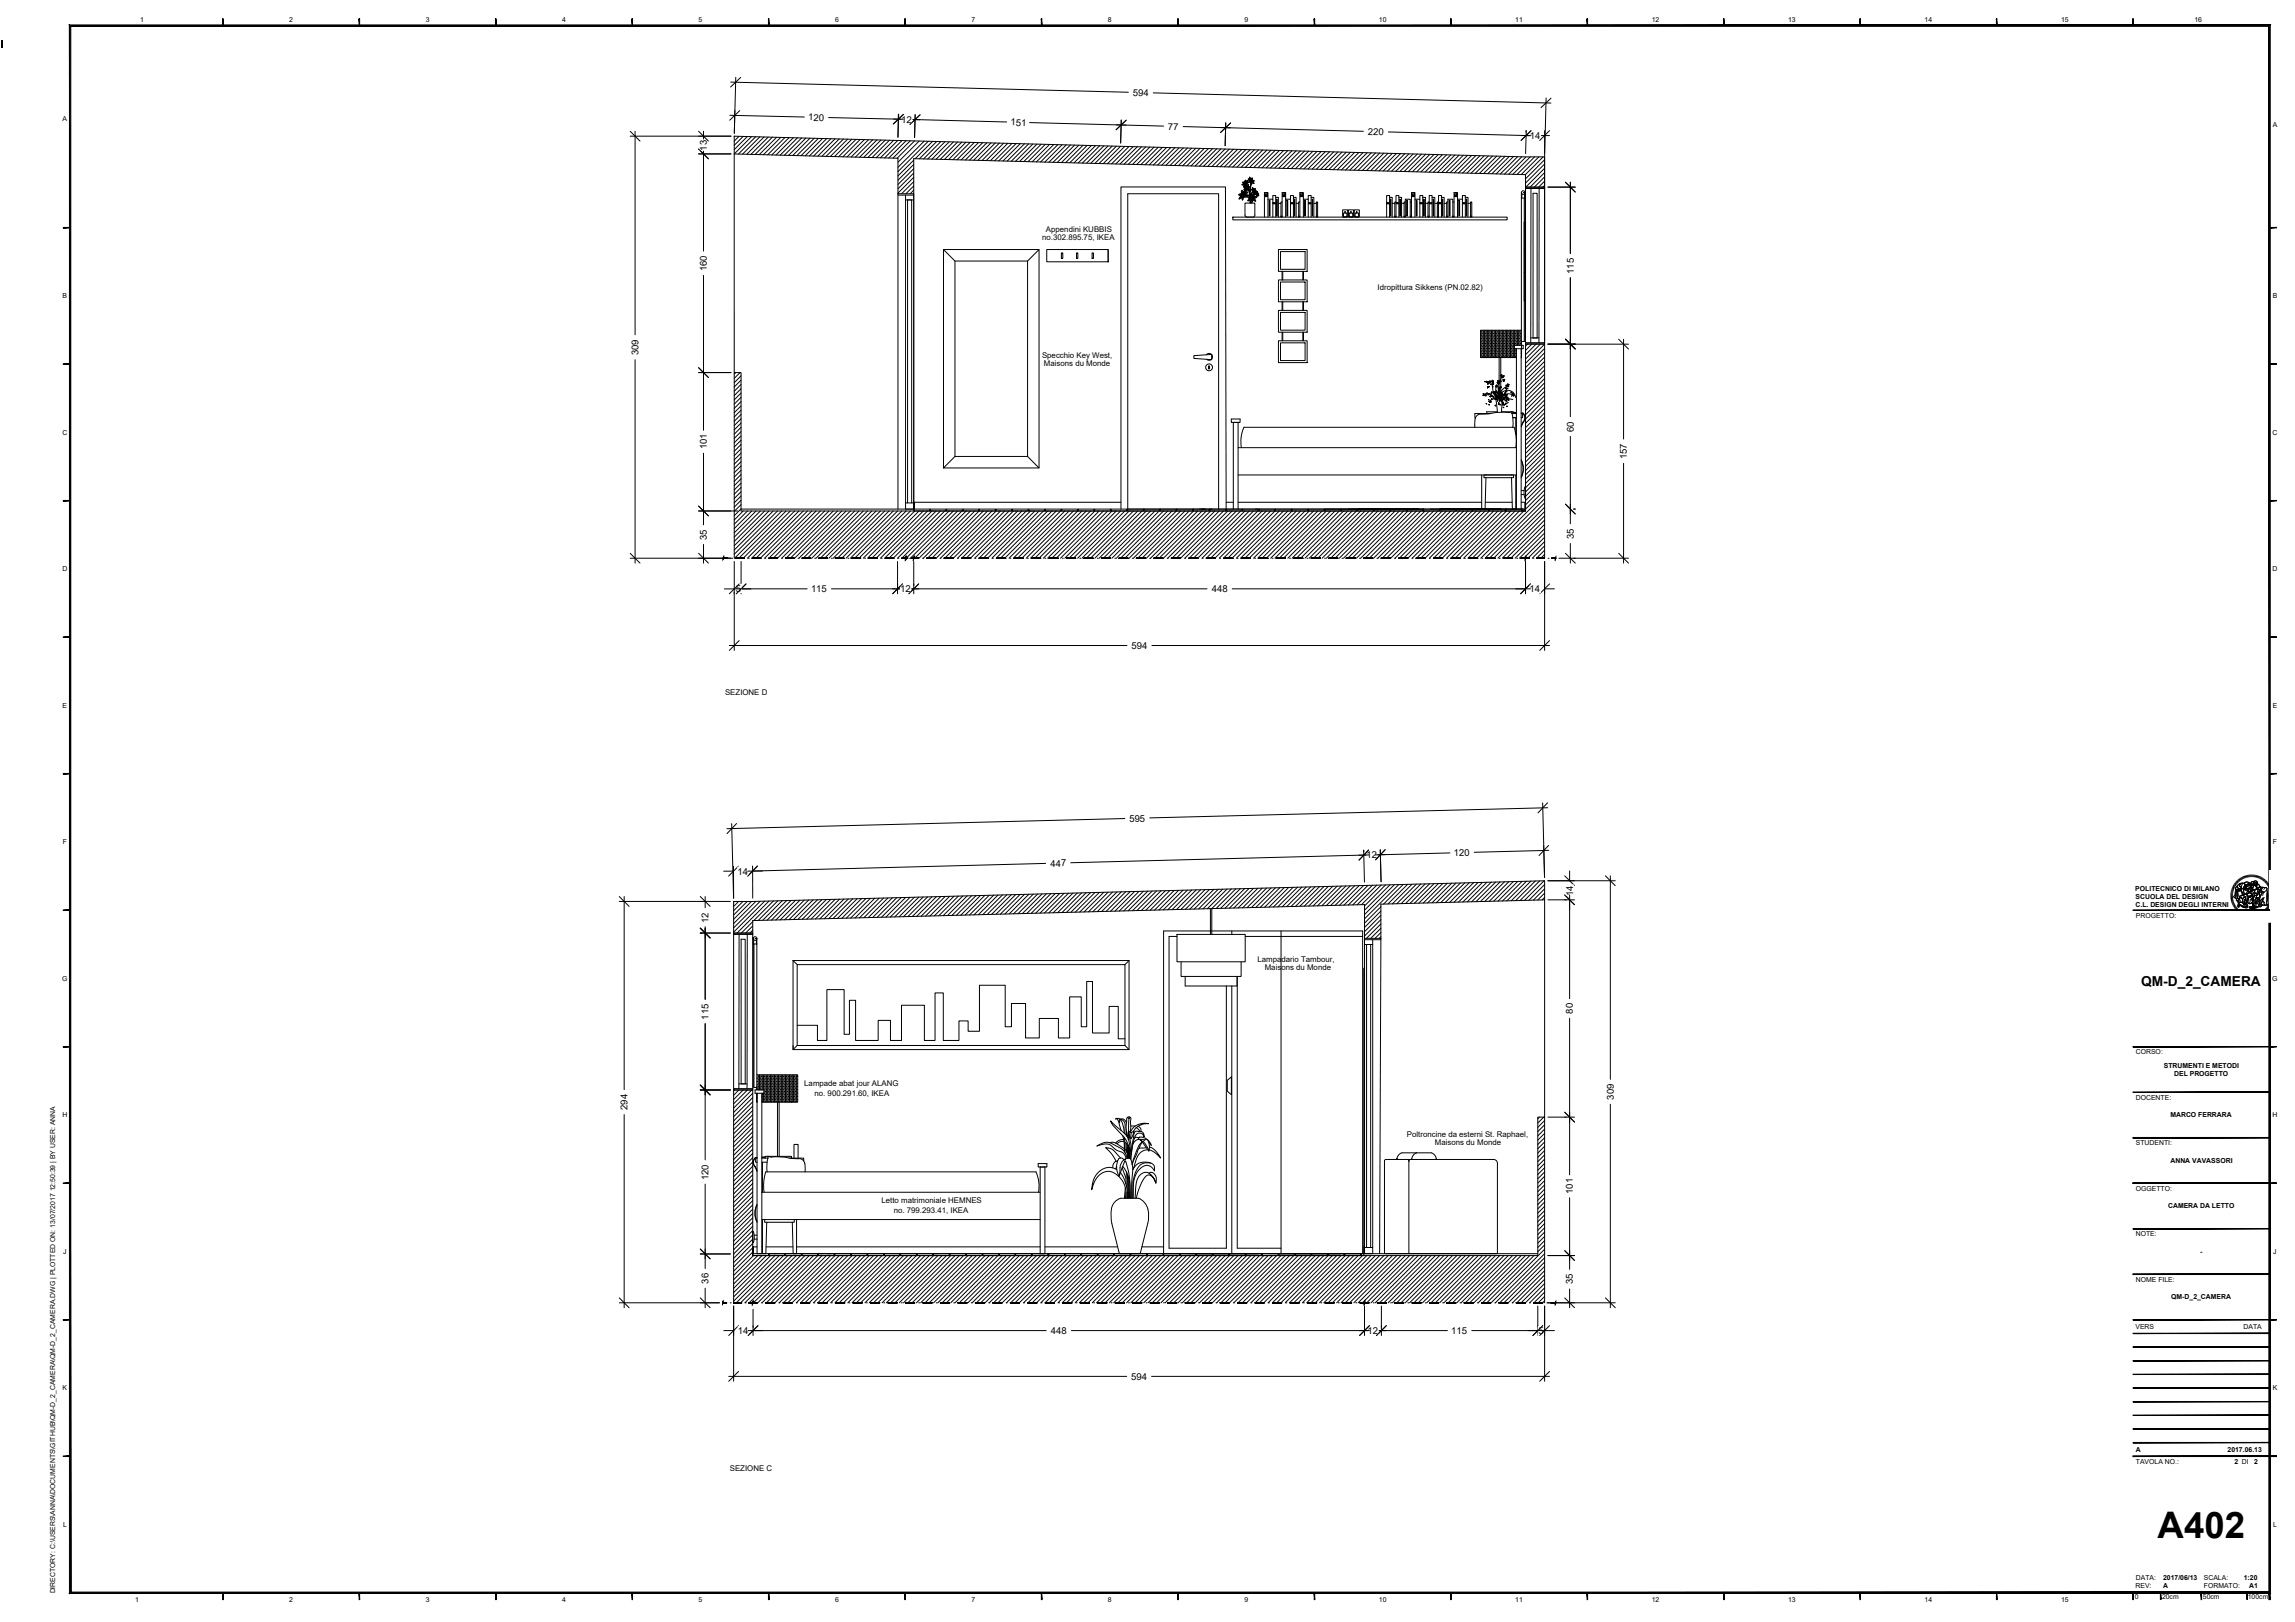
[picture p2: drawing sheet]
<svg xmlns="http://www.w3.org/2000/svg" width="841mm" height="594mm" viewBox="0 0 841 594" stroke-linecap="round" stroke-linejoin="round" font-family="sans-serif">
<defs><g id="words">
<text font-size="13.4" x="790.7" y="563.2">A402</text>
<text font-size="5" x="784.7" y="361.1">QM-D_2_CAMERA</text>
<g font-size="3.5">
<text x="415.1" y="35.1" transform="rotate(1 415.1 35.1)">594</text>
<text x="296.2" y="44.1" transform="rotate(1 296.2 44.1)">120</text>
<text x="330.2" y="44.9" transform="rotate(2 330.2 44.9)">12</text>
<text x="370.3" y="45.9" transform="rotate(2 370.3 45.9)">151</text>
<text x="428" y="47.5" transform="rotate(1 428 47.5)">77</text>
<text x="501.3" y="49.4" transform="rotate(1 501.3 49.4)">220</text>
<text x="560.6" y="50.9">14</text>
<text x="259" y="55.2" transform="rotate(-90 259 55.2)">13</text>
<text x="259" y="99.4" transform="rotate(-90 259 99.4)">160</text>
<text x="576.7" y="100.3" transform="rotate(-90 576.7 100.3)">115</text>
<text x="234" y="130.1" transform="rotate(-90 234 130.1)">309</text>
<text x="576.7" y="158.2" transform="rotate(-90 576.7 158.2)">60</text>
<text x="259" y="164.6" transform="rotate(-90 259 164.6)">101</text>
<text x="596.2" y="168.3" transform="rotate(-90 596.2 168.3)">157</text>
<text x="259" y="197.7" transform="rotate(-90 259 197.7)">35</text>
<text x="576.7" y="197.4" transform="rotate(-90 576.7 197.4)">35</text>
<text x="269.6" y="216.9">5</text>
<text x="297.2" y="216.9">115</text>
<text x="329.8" y="216.9">12</text>
<text x="444.1" y="216.9">448</text>
<text x="560.5" y="216.9">14</text>
<text x="414.7" y="237.7">594</text>
<text x="413.9" y="301" transform="rotate(-1 413.9 301)">595</text>
<text x="385" y="317.4" transform="rotate(-1 385 317.4)">447</text>
<text x="500.8" y="314.4" transform="rotate(-1 500.8 314.4)">12</text>
<text x="532.8" y="313.6" transform="rotate(-2 532.8 313.6)">120</text>
<text x="270.3" y="320.3">14</text>
<text x="576.4" y="328.1" transform="rotate(-90 576.4 328.1)">14</text>
<text x="259.7" y="338" transform="rotate(-90 259.7 338)">12</text>
<text x="576.4" y="371.3" transform="rotate(-90 576.4 371.3)">80</text>
<text x="259.7" y="373.5" transform="rotate(-90 259.7 373.5)">115</text>
<text x="230" y="406.5" transform="rotate(-90 230 406.5)">294</text>
<text x="591.4" y="402.8" transform="rotate(-90 591.4 402.8)">309</text>
<text x="259.7" y="432.3" transform="rotate(-90 259.7 432.3)">120</text>
<text x="576.4" y="437.3" transform="rotate(-90 576.4 437.3)">101</text>
<text x="259.7" y="470.2" transform="rotate(-90 259.7 470.2)">36</text>
<text x="576.4" y="470.5" transform="rotate(-90 576.4 470.5)">35</text>
<text x="270.4" y="488.6">14</text>
<text x="385.1" y="488.6">448</text>
<text x="501.1" y="488.6">12</text>
<text x="531.9" y="488.6">115</text>
<text x="563.8" y="488.6">5</text>
<text x="414.5" y="505.3">594</text>
</g>
<g font-size="2.9">
<text x="381.9" y="87.9">no.302.895.75, IKEA</text>
<text x="383.3" y="84.8">Appendini KUBBIS</text>
<text x="504.9" y="106.4">Idropittura Sikkens (PN.02.82)</text>
<text x="381.9" y="131.3">Specchio Key West,</text>
<text x="382.6" y="134.1">Maisons du Monde</text>
<text x="265.7" y="254.4">SEZIONE D</text>
<text x="460.8" y="352.3">Lampadario Tambour,</text>
<text x="463.5" y="355.4">Maisons du Monde</text>
<text x="294.7" y="397.7">Lampade abat jour ALANG</text>
<text x="298.5" y="401.3">no. 900.291.60, IKEA</text>
<text x="515.6" y="416.3">Poltroncine da esterni St. Raphael,</text>
<text x="525.8" y="419.2">Maisons du Monde</text>
<text x="323" y="440.5">Letto matrimoniale HEMNES</text>
<text x="327.5" y="444.3">no. 799.293.41, IKEA</text>
<text x="267.5" y="538.8">SEZIONE C</text>
</g>
<g font-size="2.5">
<text x="51.3" y="8.2">1</text>
<text x="106" y="8.2">2</text>
<text x="156" y="8.2">3</text>
<text x="206" y="8.2">4</text>
<text x="256" y="8.2">5</text>
<text x="306" y="8.2">6</text>
<text x="356" y="8.2">7</text>
<text x="406" y="8.2">8</text>
<text x="456" y="8.2">9</text>
<text x="505.3" y="8.2">10</text>
<text x="555.3" y="8.2">11</text>
<text x="605.3" y="8.2">12</text>
<text x="655.3" y="8.2">13</text>
<text x="705.3" y="8.2">14</text>
<text x="755.3" y="8.2">15</text>
<text x="804.2" y="8.2">16</text>
<text x="23" y="44.3">A</text>
<text x="832.8" y="46.6">A</text>
<text x="23" y="109.3">B</text>
<text x="832.8" y="109.3">B</text>
<text x="22.9" y="159.3">C</text>
<text x="832.8" y="159.3">C</text>
<text x="22.9" y="209.3">D</text>
<text x="832.8" y="209.3">D</text>
<text x="23" y="259.3">E</text>
<text x="832.8" y="259.3">E</text>
<text x="23" y="309.3">F</text>
<text x="832.9" y="309.3">F</text>
<text x="782.5" y="326.3">POLITECNICO DI MILANO</text>
<text x="782.6" y="329.3">SCUOLA DEL DESIGN</text>
<text x="782.6" y="332.4">C.L. DESIGN DEGLI INTERNI</text>
<text x="782.7" y="336.2">PROGETTO:</text>
<text x="22.8" y="359.3">G</text>
<text x="832.7" y="359.3">G</text>
<text x="782.7" y="386.2">CORSO:</text>
<text x="793" y="391.1">STRUMENTI E METODI</text>
<text x="796.7" y="394.1">DEL PROGETTO</text>
<text x="782.7" y="402.8">DOCENTE:</text>
<text x="22.9" y="409.3">H</text>
<text x="795.4" y="409.3">MARCO FERRARA</text>
<text x="832.8" y="409.3">H</text>
<text x="782.7" y="419.5">STUDENTI:</text>
<text x="795.4" y="425.9">ANNA VAVASSORI</text>
<text x="782.7" y="436.2">OGGETTO:</text>
<text x="794.5" y="442.6">CAMERA DA LETTO</text>
<text x="782.7" y="452.8">NOTE:</text>
<text x="23.2" y="459.3">J</text>
<text x="806.2" y="459.3">-</text>
<text x="833.1" y="459.3">J</text>
<text x="782.7" y="469.5">NOME FILE:</text>
<text x="795.7" y="475.7">QM-D_2_CAMERA</text>
<text x="782.6" y="486.8">VERS</text>
<text x="822.2" y="486.8">DATA</text>
<text x="23" y="509.3">K</text>
<text x="832.8" y="509.3">K</text>
<text x="782.7" y="531.8">A</text>
<text x="816.3" y="531.8">2017.06.13</text>
<text x="782.7" y="536.3">TAVOLA NO.:</text>
<text x="818.9" y="536.3">2 DI</text>
<text x="826" y="536.3">2</text>
<text x="23.1" y="559.3">L</text>
<text x="833" y="559.3">L</text>
<text x="782.6" y="581.7">REV:</text>
<text x="782.7" y="578.8">DATA:</text>
<text x="792.7" y="581.8">A</text>
<text x="792.7" y="578.7">2017/06/13</text>
<text x="807.6" y="578.8">SCALA:</text>
<text x="807.6" y="581.8">FORMATO:</text>
<text x="822.2" y="578.7">1:20</text>
<text x="824.2" y="581.8">A1</text>
<text x="20.2" y="583.6" transform="rotate(-90 20.2 583.6)">DIRECTORY: C:\USERS\ANNA\DOCUMENTS\GITHUB\QM-D_2_CAMERA\QM-D_2_CAMERA.DWG | PLOTTED ON: 13/07/2017 12:50:39 | BY USER: ANNA</text>
<text x="49.5" y="586.8">1</text>
<text x="106" y="586.8">2</text>
<text x="156" y="586.8">3</text>
<text x="206" y="586.8">4</text>
<text x="256" y="586.8">5</text>
<text x="306" y="586.8">6</text>
<text x="356" y="586.8">7</text>
<text x="406" y="586.8">8</text>
<text x="456" y="586.8">9</text>
<text x="505.3" y="586.8">10</text>
<text x="555.3" y="586.8">11</text>
<text x="605.3" y="586.8">12</text>
<text x="655.3" y="586.8">13</text>
<text x="705.3" y="586.8">14</text>
<text x="755.3" y="586.8">15</text>
<text x="782.3" y="585.8">0</text>
<text x="792.3" y="585.8">20cm</text>
<text x="807.3" y="585.8">50cm</text>
<text x="823.7" y="585.8">100cm</text>
</g>
</g></defs>
<!-- layer: retino muri -->
<g fill="none" stroke="#000" stroke-width=".37">
<path d="M269.3 49.9l-.2 .2M270.8 49.9l-1.7 1.8M272.3 50l-3.2 3.2M273.9 50l-4.8 4.8M275.4 50l-6.3 6.4M276.9 50.1l-6.3 6.3M278.5 50.1l-6.4 6.4M280 50.2l-6.4 6.3M281.5 50.2l-6.3 6.3M283 50.2l-6.3 6.4M284.6 50.3l-6.4 6.3M286.1 50.3l-6.3 6.4"/>
<path d="M287.6 50.4l-6.3 6.3M289.2 50.4l-6.4 6.3M290.7 50.4l-6.3 6.4M292.2 50.5l-6.3 6.3M293.8 50.5l-6.4 6.4M295.3 50.6l-6.3 6.3M296.8 50.6l-6.3 6.3M298.4 50.6l-6.4 6.4M299.9 50.7l-6.3 6.3M301.4 50.7l-6.3 6.4M303 50.8l-6.4 6.3M304.5 50.8l-6.3 6.3"/>
<path d="M306 50.8l-6.3 6.4M307.5 50.9l-6.3 6.3M309.1 50.9l-6.4 6.4M310.6 51l-6.3 6.3M312.1 51l-6.3 6.3M313.7 51.1l-6.4 6.3M315.2 51.1l-6.3 6.3M316.7 51.1l-6.3 6.4M318.3 51.2l-6.4 6.3M319.8 51.2l-6.3 6.3M321.3 51.3l-6.3 6.3M322.9 51.3l-6.4 6.3"/>
<path d="M324.4 51.3l-6.3 6.4M325.9 51.4l-6.3 6.3M327.5 51.4l-6.4 6.3M329 51.5l-6.3 6.3M330.5 51.5l-6.3 6.3M332 51.5l-6.3 6.4M333.6 51.6l-6.4 6.3M334.8 58.7l-5.7 5.7M335.1 51.6l-6.3 6.4M336.8 51.7l-7.7 7.7M338.7 51.7l-9.6 9.6M340.2 51.7l-11.1 11.2"/>
<path d="M341.7 51.8l-6.3 6.3M343.3 51.8l-6.4 6.4M344.8 51.9l-6.3 6.3M346.3 51.9l-6.3 6.3M347.8 52l-6.3 6.3M349.4 52l-6.4 6.3M350.9 52l-6.3 6.4M352.4 52.1l-6.3 6.3M354 52.1l-6.4 6.3M355.5 52.2l-6.3 6.3M357 52.2l-6.3 6.3M358.6 52.2l-6.4 6.4"/>
<path d="M360.1 52.3l-6.3 6.3M361.6 52.3l-6.3 6.3M363.2 52.4l-6.4 6.3M364.7 52.4l-6.3 6.3M366.2 52.4l-6.3 6.4M367.8 52.5l-6.4 6.3M369.3 52.5l-6.3 6.4M370.8 52.6l-6.3 6.3M372.3 52.6l-6.3 6.3M373.9 52.6l-6.4 6.4M375.4 52.7l-6.3 6.3M376.9 52.7l-6.3 6.4"/>
<path d="M378.5 52.8l-6.4 6.3M380 52.8l-6.3 6.3M381.5 52.8l-6.3 6.4M383.1 52.9l-6.4 6.3M384.6 52.9l-6.3 6.4M386.1 52.9l-6.3 6.4M387.7 53l-6.4 6.3M389.2 53l-6.3 6.4M390.7 53.1l-6.3 6.3M392.3 53.1l-6.4 6.4M393.8 53.1l-6.3 6.4M395.3 53.2l-6.3 6.3"/>
<path d="M396.9 53.2l-6.4 6.4M398.4 53.3l-6.4 6.3M399.9 53.3l-6.3 6.4M401.5 53.3l-6.4 6.4M403 53.4l-6.4 6.3M404.5 53.4l-6.3 6.4M406 53.5l-6.3 6.3M407.6 53.5l-6.4 6.4M409.1 53.5l-6.3 6.4M410.6 53.6l-6.3 6.3M412.2 53.6l-6.4 6.4M413.7 53.7l-6.3 6.3"/>
<path d="M415.2 53.7l-6.3 6.4M416.8 53.7l-6.4 6.4M418.3 53.8l-6.3 6.3M419.8 53.8l-6.3 6.4M421.4 53.9l-6.4 6.3M422.9 53.9l-6.4 6.4M424.4 54l-6.3 6.3M426 54l-6.4 6.3M427.5 54l-6.4 6.4M429 54.1l-6.3 6.3M430.5 54.1l-6.3 6.4M432.1 54.2l-6.4 6.3"/>
<path d="M433.6 54.2l-6.3 6.3M435.2 54.2l-6.4 6.4M436.7 54.3l-6.4 6.3M438.2 54.3l-6.3 6.4M439.7 54.4l-6.3 6.3M441.3 54.4l-6.4 6.3M442.8 54.4l-6.3 6.4M444.3 54.5l-6.3 6.3M445.9 54.5l-6.4 6.4M447.4 54.6l-6.4 6.3M448.9 54.6l-6.3 6.3M450.5 54.6l-6.4 6.4"/>
<path d="M452 54.7l-6.3 6.3M453.5 54.7l-6.3 6.4M455.1 54.8l-6.4 6.3M456.6 54.8l-6.4 6.3M458.1 54.8l-6.3 6.4M459.7 54.9l-6.4 6.3M461.2 54.9l-6.4 6.4M462.7 55l-6.3 6.3M464.2 55l-6.3 6.3M465.8 55l-6.4 6.4M467.3 55.1l-6.3 6.3M468.8 55.1l-6.3 6.4"/>
<path d="M470.4 55.1l-6.4 6.4M471.9 55.2l-6.3 6.3M473.4 55.2l-6.3 6.4M475 55.3l-6.4 6.3M476.5 55.3l-6.3 6.4M478 55.3l-6.3 6.4M479.6 55.4l-6.4 6.3M481.1 55.4l-6.4 6.4M482.6 55.5l-6.3 6.3M484.2 55.5l-6.4 6.4M485.7 55.5l-6.4 6.4M487.2 55.6l-6.3 6.3"/>
<path d="M488.8 55.6l-6.4 6.4M490.3 55.7l-6.4 6.3M491.8 55.7l-6.3 6.4M493.3 55.7l-6.3 6.4M494.9 55.8l-6.4 6.3M496.4 55.8l-6.3 6.4M497.9 55.9l-6.3 6.3M499.5 55.9l-6.4 6.4M501 56l-6.3 6.3M502.5 56l-6.3 6.3M504.1 56l-6.4 6.4M505.6 56.1l-6.4 6.3"/>
<path d="M507.1 56.1l-6.3 6.4M508.7 56.2l-6.4 6.3M510.2 56.2l-6.4 6.3M511.7 56.2l-6.3 6.4M513.3 56.3l-6.4 6.3M514.8 56.3l-6.4 6.4M516.3 56.4l-6.3 6.3M517.8 56.4l-6.3 6.3M519.4 56.4l-6.4 6.4M520.9 56.5l-6.3 6.3M522.4 56.5l-6.3 6.4M524 56.6l-6.4 6.3"/>
<path d="M525.5 56.6l-6.3 6.3M527 56.6l-6.3 6.4M528.6 56.7l-6.4 6.3M530.1 56.7l-6.3 6.4M531.6 56.8l-6.3 6.3M533.2 56.8l-6.4 6.3M534.7 56.8l-6.4 6.4M536.2 56.9l-6.3 6.3M537.8 56.9l-6.4 6.4M539.3 57l-6.3 6.3M540.8 57l-6.3 6.3M542.3 57l-6.3 6.4"/>
<path d="M543.9 57.1l-6.4 6.3M545.4 57.1l-6.3 6.4M547 57.1l-6.4 6.4M548.5 57.2l-6.4 6.3M550 57.2l-6.3 6.4M551.5 57.3l-6.3 6.3M553.1 57.3l-6.4 6.3M554.6 57.3l-6.3 6.4M556.1 57.4l-6.3 6.3M557.7 57.4l-6.4 6.4M559.2 57.5l-6.3 6.3M560.8 57.5l-6.4 6.3"/>
<path d="M562.4 57.5l-6.5 6.4M563.9 57.5l-6.4 6.4M565.5 57.5l-6.5 6.5M566 58.5l-7 7M334.8 60.2l-5.7 5.8M334.8 61.8l-5.7 5.8M334.8 63.4l-5.7 5.8M334.8 65l-5.7 5.7M334.8 66.5l-4.4 4.5M334.8 68.1l-2.8 2.9M334.8 69.7l-1.3 1.3M566 60.1l-7 7"/>
<path d="M566 61.6l-6.9 6.9M566 63.2l-5.3 5.3M566 64.8l-3.7 3.7M566 66.4l-2.2 2.1M566 67.9l-.6 .6M269.6 136.5l-.5 .5M271.2 136.5l-2.1 2.1M271.6 137.7l-2.5 2.5M271.6 139.2l-2.5 2.5M559.8 126l-.8 .8M561.4 126l-2.4 2.4M562.9 126l-3.9 3.9"/>
<path d="M564.5 126l-5.5 5.5M566 126.1l-7 7M566 127.6l-7 7M566 129.2l-7 7M566 130.8l-7 7M566 132.4l-7 7M566 133.9l-7 7M566 135.5l-7 7M566 137.1l-7 7M566 138.6l-7 7M271.6 140.8l-2.5 2.5M271.6 142.4l-2.5 2.5"/>
<path d="M271.6 148.7l-2.5 2.5M271.6 150.2l-2.5 2.5M271.6 151.8l-2.5 2.5M271.6 153.4l-2.5 2.5M271.6 154.9l-2.5 2.5M271.6 159.7l-2.5 2.5M271.6 158.1l-2.5 2.5M271.6 156.5l-2.5 2.5M271.6 147.1l-2.5 2.5M271.6 145.5l-2.5 2.5M271.6 143.9l-2.5 2.5M566 140.2l-7 7"/>
<path d="M566 141.8l-7 7M566 143.4l-7 7M566 144.9l-7 7M566 146.5l-7 7M566 148.1l-7 7M566 149.6l-7 7M566 151.2l-7 7M566 152.8l-7 7M566 154.4l-7 6.9M566 155.9l-7 7M566 157.5l-7 7M566 159.1l-7 7"/>
<path d="M271.6 161.2l-2.5 2.5M271.6 162.8l-2.5 2.5M271.6 164.4l-2.5 2.5M271.6 165.9l-2.5 2.5M271.6 173.8l-2.5 2.5M271.6 175.4l-2.5 2.5M271.6 176.9l-2.5 2.5M271.6 178.5l-2.5 2.5M271.6 172.2l-2.5 2.5M271.6 169.1l-2.5 2.5M271.6 170.7l-2.5 2.5M271.6 167.5l-2.5 2.5"/>
<path d="M566 160.6l-7 7M566 162.2l-7 7M566 163.8l-7 7M566 165.4l-7 7M566 166.9l-7 7M566 168.5l-7 7M566 170.1l-7 7M566 171.6l-7 7M566 173.2l-7 7M566 174.8l-7 7M566 176.4l-7 7M566 177.9l-7 7"/>
<path d="M566 179.5l-7 7M271.6 186.4l-2.5 2.5M271.6 184.8l-2.5 2.5M271.6 183.2l-2.5 2.5M271.6 181.7l-2.5 2.5M271.6 180.1l-2.5 2.5M272.3 187.2l-3.2 3.2M273.9 187.2l-4.8 4.8M275.5 187.2l-6.4 6.4M277.1 187.2l-8 8M278.6 187.2l-9.5 9.5M280.2 187.2l-11.1 11.1"/>
<path d="M281.8 187.2l-12.7 12.7M283.3 187.2l-14.2 14.3M284.9 187.2l-15.8 15.8M286.5 187.2l-17.3 17.3M288.1 187.2l-17.3 17.3M289.6 187.2l-17.3 17.3M291.2 187.2l-17.3 17.3M292.8 187.2l-17.3 17.3M294.4 187.2l-17.4 17.3M295.9 187.2l-17.3 17.3M297.5 187.2l-17.3 17.3M299.1 187.2l-17.3 17.3"/>
<path d="M300.6 187.2l-17.3 17.3M302.2 187.2l-17.3 17.3M303.8 187.2l-17.3 17.3M305.3 187.2l-17.2 17.3M306.9 187.2l-17.3 17.3M308.5 187.2l-17.3 17.3M310.1 187.2l-17.3 17.3M311.6 187.2l-17.3 17.3M313.2 187.2l-17.3 17.3M314.8 187.2l-17.3 17.3M316.4 187.2l-17.4 17.3M317.9 187.2l-17.3 17.3"/>
<path d="M319.5 187.2l-17.3 17.3M321.1 187.2l-17.3 17.3M322.6 187.2l-17.3 17.3M324.2 187.2l-17.3 17.3M325.8 187.2l-17.3 17.3M327.3 187.2l-17.2 17.3M328.9 187.2l-17.3 17.3M330.5 187.2l-17.3 17.3M332.1 187.2l-17.3 17.3M333.6 187.2l-17.3 17.3M335.2 187.2l-17.3 17.3M336.8 187.2l-17.3 17.3"/>
<path d="M338.4 187.2l-17.3 17.3M339.9 187.2l-17.3 17.3M341.5 187.2l-17.3 17.3M343.1 187.2l-17.3 17.3M344.6 187.2l-17.3 17.3M346.2 187.2l-17.3 17.3M347.8 187.2l-17.3 17.3M349.4 187.2l-17.3 17.3M350.9 187.2l-17.3 17.3M352.5 187.2l-17.3 17.3M354.1 187.2l-17.3 17.3M355.6 187.2l-17.3 17.3"/>
<path d="M357.2 187.2l-17.3 17.3M358.8 187.2l-17.3 17.3M360.4 187.2l-17.3 17.3M361.9 187.2l-17.3 17.3M363.5 187.2l-17.3 17.3M365.1 187.2l-17.3 17.3M366.6 187.2l-17.3 17.3M368.2 187.2l-17.3 17.3M369.8 187.2l-17.3 17.3M371.4 187.2l-17.3 17.3M372.9 187.2l-17.3 17.3M374.5 187.2l-17.3 17.3"/>
<path d="M376.1 187.2l-17.3 17.3M377.6 187.2l-17.3 17.3M379.2 187.2l-17.3 17.3M380.8 187.2l-17.3 17.3M382.4 187.2l-17.3 17.3M383.9 187.2l-17.3 17.3M385.5 187.2l-17.3 17.3M387.1 187.2l-17.3 17.3M388.6 187.2l-17.3 17.3M390.2 187.2l-17.3 17.3M391.8 187.2l-17.3 17.3M393.4 187.2l-17.3 17.3"/>
<path d="M394.9 187.2l-17.3 17.3M396.5 187.2l-17.3 17.3M398.1 187.2l-17.3 17.3M399.6 187.2l-17.3 17.3M401.2 187.2l-17.3 17.3M402.8 187.2l-17.3 17.3M404.4 187.2l-17.3 17.3M405.9 187.2l-17.3 17.3M407.5 187.2l-17.3 17.3M409.1 187.2l-17.3 17.3M410.7 187.2l-17.4 17.3M412.2 187.2l-17.3 17.3"/>
<path d="M413.8 187.2l-17.3 17.3M415.4 187.2l-17.3 17.3M416.9 187.2l-17.3 17.3M418.5 187.2l-17.3 17.3M420.1 187.2l-17.3 17.3M421.6 187.2l-17.3 17.3M423.2 187.2l-17.3 17.3M424.8 187.2l-17.3 17.3M426.4 187.2l-17.3 17.3M427.9 187.2l-17.3 17.3M429.5 187.2l-17.3 17.3M431.1 187.2l-17.3 17.3"/>
<path d="M432.6 187.2l-17.3 17.3M434.2 187.2l-17.3 17.3M435.8 187.2l-17.3 17.3M437.4 187.2l-17.3 17.3M438.9 187.2l-17.3 17.3M440.5 187.2l-17.3 17.3M442.1 187.2l-17.3 17.3M443.6 187.2l-17.3 17.3M445.2 187.2l-17.3 17.3M446.8 187.2l-17.3 17.3M448.4 187.2l-17.3 17.3M449.9 187.2l-17.3 17.3"/>
<path d="M451.5 187.2l-17.3 17.3M453.1 187.2l-17.3 17.3M454.6 187.2l-17.2 17.3M456.2 187.2l-17.3 17.3M457.8 187.2l-17.3 17.3M459.4 187.2l-17.3 17.3M460.9 187.2l-17.3 17.3M462.5 187.2l-17.3 17.3M464.1 187.2l-17.3 17.3M465.7 187.2l-17.4 17.3M467.2 187.2l-17.3 17.3M468.8 187.2l-17.3 17.3"/>
<path d="M470.4 187.2l-17.3 17.3M471.9 187.2l-17.3 17.3M473.5 187.2l-17.3 17.3M475.1 187.2l-17.3 17.3M476.6 187.2l-17.2 17.3M478.2 187.2l-17.3 17.3M479.8 187.2l-17.3 17.3M481.4 187.2l-17.3 17.3M482.9 187.2l-17.3 17.3M484.5 187.2l-17.3 17.3M486.1 187.2l-17.3 17.3M487.7 187.2l-17.3 17.3"/>
<path d="M489.2 187.2l-17.3 17.3M490.8 187.2l-17.3 17.3M492.4 187.2l-17.3 17.3M493.9 187.2l-17.3 17.3M495.5 187.2l-17.3 17.3M497.1 187.2l-17.3 17.3M498.7 187.2l-17.3 17.3M500.2 187.2l-17.3 17.3M501.8 187.2l-17.3 17.3M503.4 187.2l-17.3 17.3M504.9 187.2l-17.3 17.3M506.5 187.2l-17.3 17.3"/>
<path d="M508.1 187.2l-17.3 17.3M509.7 187.2l-17.3 17.3M511.2 187.2l-17.3 17.3M512.8 187.2l-17.3 17.3M514.4 187.2l-17.3 17.3M515.9 187.2l-17.3 17.3M517.5 187.2l-17.3 17.3M519.1 187.2l-17.3 17.3M520.7 187.2l-17.3 17.3M522.2 187.2l-17.3 17.3M523.8 187.2l-17.3 17.3M525.4 187.2l-17.3 17.3"/>
<path d="M526.9 187.2l-17.3 17.3M528.5 187.2l-17.3 17.3M530.1 187.2l-17.3 17.3M531.7 187.2l-17.3 17.3M533.2 187.2l-17.3 17.3M534.8 187.2l-17.3 17.3M536.4 187.2l-17.3 17.3M537.9 187.2l-17.3 17.3M539.5 187.2l-17.3 17.3M541.1 187.2l-17.3 17.3M542.7 187.2l-17.3 17.3M544.2 187.2l-17.3 17.3"/>
<path d="M545.8 187.2l-17.3 17.3M547.4 187.2l-17.3 17.3M548.9 187.2l-17.3 17.3M550.5 187.2l-17.3 17.3M552.1 187.2l-17.3 17.3M553.7 187.2l-17.3 17.3M555.2 187.2l-17.3 17.3M556.8 187.2l-17.3 17.3M558.4 187.2l-17.3 17.3M566 181.1l-23.4 23.4M566 182.6l-21.8 21.9M566 184.2l-20.2 20.3"/>
<path d="M566 185.8l-18.6 18.7M566 187.4l-17.1 17.1M566 188.9l-15.5 15.6M566 190.5l-13.9 14M566 192.1l-12.4 12.4M566 193.6l-10.8 10.9M566 195.2l-9.2 9.3M566 196.8l-7.6 7.7M566 198.4l-6.1 6.1M566 199.9l-4.5 4.6M566 201.5l-2.9 3M566 203.1l-1.4 1.4"/>
<path d="M269.1 330.2l-.3 .2M270.7 330.2l-1.9 1.8M272.2 330.2l-3.4 3.4M273.8 330.2l-5 4.9M275.4 330.2l-6.6 6.5M275.8 337.6l-4.1 4.2M275.8 339.1l-2.6 2.7M277 330.1l-8.2 8.2M278.6 330.1l-9.8 9.8M280.2 330.1l-11.4 11.3M281.8 330l-11.7 11.8M283.4 330l-7.1 7.2"/>
<path d="M285 329.9l-7.1 7.2M286.7 329.9l-7.2 7.2M288.3 329.8l-7.2 7.2M289.9 329.8l-7.2 7.2M291.5 329.8l-7.2 7.2M293.1 329.7l-7.2 7.2M294.7 329.7l-7.2 7.2M296.4 329.6l-7.2 7.2M298 329.6l-7.2 7.2M299.6 329.6l-7.2 7.1M301.2 329.5l-7.2 7.2M302.8 329.5l-7.2 7.2"/>
<path d="M304.4 329.4l-7.2 7.2M306 329.4l-7.2 7.2M307.6 329.3l-7.2 7.2M309.3 329.3l-7.2 7.2M310.9 329.3l-7.2 7.2M312.5 329.2l-7.2 7.2M314.1 329.2l-7.2 7.2M315.7 329.1l-7.2 7.2M317.3 329.1l-7.2 7.2M318.9 329.1l-7.2 7.2M320.6 329l-7.3 7.2M322.2 329l-7.2 7.2"/>
<path d="M323.8 328.9l-7.2 7.2M325.4 328.9l-7.2 7.2M327 328.8l-7.2 7.2M328.6 328.8l-7.2 7.2M330.2 328.8l-7.2 7.2M331.8 328.7l-7.2 7.2M333.5 328.7l-7.2 7.2M335.1 328.6l-7.2 7.2M336.7 328.6l-7.2 7.2M338.3 328.5l-7.2 7.3M339.9 328.5l-7.2 7.2M341.5 328.5l-7.2 7.2"/>
<path d="M343.2 328.4l-7.3 7.2M344.8 328.4l-7.2 7.2M346.4 328.3l-7.2 7.2M348 328.3l-7.2 7.2M349.6 328.2l-7.2 7.3M351.2 328.2l-7.2 7.2M352.8 328.2l-7.2 7.2M354.4 328.1l-7.2 7.2M356.1 328.1l-7.3 7.2M357.7 328l-7.2 7.2M359.3 328l-7.2 7.2M360.9 328l-7.2 7.2"/>
<path d="M362.5 327.9l-7.2 7.2M364.1 327.9l-7.2 7.2M365.7 327.8l-7.2 7.2M367.4 327.8l-7.3 7.2M369 327.7l-7.2 7.2M370.6 327.7l-7.2 7.2M372.2 327.7l-7.2 7.2M373.8 327.6l-7.2 7.2M375.4 327.6l-7.2 7.2M377 327.5l-7.2 7.2M378.6 327.5l-7.2 7.2M380.3 327.4l-7.2 7.3"/>
<path d="M381.9 327.4l-7.2 7.2M383.5 327.4l-7.2 7.2M385.1 327.3l-7.2 7.2M386.7 327.3l-7.2 7.2M388.3 327.2l-7.2 7.2M389.9 327.2l-7.2 7.2M391.6 327.1l-7.2 7.3M393.2 327.1l-7.2 7.2M394.8 327.1l-7.2 7.2M396.4 327l-7.2 7.2M398 327l-7.2 7.2M399.6 326.9l-7.2 7.2"/>
<path d="M401.2 326.9l-7.2 7.2M402.9 326.9l-7.2 7.2M404.5 326.8l-7.2 7.2M406.1 326.8l-7.2 7.2M407.7 326.7l-7.2 7.2M409.3 326.7l-7.2 7.2M410.9 326.7l-7.2 7.1M412.5 326.6l-7.2 7.2M414.2 326.6l-7.3 7.2M415.8 326.5l-7.2 7.2M417.4 326.5l-7.2 7.2M419 326.4l-7.2 7.2"/>
<path d="M420.6 326.4l-7.2 7.2M422.2 326.4l-7.2 7.2M423.8 326.3l-7.2 7.2M425.4 326.3l-7.2 7.2M427.1 326.2l-7.2 7.2M428.7 326.2l-7.2 7.2M430.3 326.1l-7.2 7.2M431.9 326.1l-7.2 7.2M433.5 326.1l-7.2 7.2M435.1 326l-7.2 7.2M436.7 326l-7.2 7.2M438.4 325.9l-7.2 7.2"/>
<path d="M440 325.9l-7.2 7.2M441.6 325.8l-7.2 7.2M443.2 325.8l-7.2 7.2M444.8 325.8l-7.2 7.2M446.4 325.7l-7.2 7.2M448 325.7l-7.2 7.2M449.7 325.6l-7.2 7.2M451.3 325.6l-7.2 7.2M452.9 325.6l-7.2 7.1M454.5 325.5l-7.2 7.2M456.1 325.5l-7.2 7.2M457.7 325.4l-7.2 7.2"/>
<path d="M459.3 325.4l-7.2 7.2M460.9 325.3l-7.1 7.2M462.6 325.3l-7.2 7.2M464.2 325.3l-7.2 7.2M465.8 325.2l-7.2 7.2M467.4 325.2l-7.2 7.2M469 325.1l-7.2 7.2M470.6 325.1l-7.2 7.2M472.2 325l-7.2 7.2M473.9 325l-7.2 7.2M475.5 325l-7.2 7.2M477.1 324.9l-7.2 7.2"/>
<path d="M478.7 324.9l-7.2 7.2M480.3 324.8l-7.2 7.2M481.9 324.8l-7.2 7.2M483.5 324.7l-7.1 7.2M485.2 324.7l-7.2 7.2M486.8 324.7l-7.2 7.2M488.4 324.6l-7.2 7.2M490 324.6l-7.2 7.2M491.6 324.5l-7.2 7.2M493.2 324.5l-7.2 7.2M494.8 324.4l-7.2 7.2M496.5 324.4l-7.2 7.2"/>
<path d="M498.1 324.4l-7.2 7.2M499.7 324.3l-7.2 7.2M500 331.3l-159.6 4.2M501.3 324.3l-7.2 7.2M502.9 324.2l-7.2 7.2M504.5 324.2l-7.2 7.2M506 332.1l-6 6M506 333.7l-6 6M506 340l-3.7 3.7M506 335.3l-6 6M506 336.8l-6 6M506 338.4l-5.2 5.3"/>
<path d="M506.1 324.2l-7.2 7.2M507.7 324.1l-7.7 7.7M509.4 324.1l-9.4 9.3M511 324l-11 11M512.6 324l-12.6 12.5M514.2 324l-7.2 7.1M515.8 323.9l-7.2 7.2M517.4 323.9l-7.2 7.2M519 323.8l-7.1 7.2M520.7 323.8l-7.2 7.2M522.3 323.7l-7.2 7.2M523.9 323.7l-7.2 7.2"/>
<path d="M525.5 323.7l-7.2 7.1M527.1 323.6l-7.2 7.2M528.7 323.6l-7.2 7.2M530.3 323.5l-7.1 7.2M532 323.5l-7.2 7.2M533.6 323.4l-7.2 7.2M535.2 323.4l-7.2 7.2M536.8 323.4l-7.2 7.1M538.4 323.3l-7.2 7.2M540 323.3l-7.2 7.2M541.6 323.2l-7.1 7.2M543.2 323.2l-7.1 7.2"/>
<path d="M544.9 323.1l-7.2 7.2M546.5 323.1l-7.2 7.2M548.1 323.1l-7.2 7.1M549.7 323l-7.2 7.2M551.3 323l-7.2 7.2M552.9 322.9l-7.2 7.2M554.6 322.9l-7.2 7.2M556.2 322.9l-7.2 7.1M557.8 322.8l-7.2 7.2M559.4 322.8l-7.2 7.2M561 322.7l-7.2 7.2M562.6 322.7l-7.2 7.2"/>
<path d="M564.2 322.6l-7.1 7.2M565.8 322.6l-7.1 7.2M566 327.1l-2.5 2.6M566 324l-5.7 5.7M566 325.5l-4.1 4.2M566 328.7l-.9 .9M275.8 340.7l-1 1.1M506 341.5l-2.1 2.2M506 343.1l-.5 .6M269.2 399.2l-.4 .4M270.8 399.2l-2 1.9M272.3 399.2l-3.5 3.5"/>
<path d="M273.9 399.2l-5.1 5.1M275.5 399.2l-6.7 6.7M275.8 400.4l-7 7M275.8 402l-7 7M275.8 403.6l-7 7M275.8 405.1l-7 7M275.8 406.7l-7 7M275.8 408.3l-7 7M275.8 409.9l-7 7M275.8 411.4l-7 7M275.8 413l-7 7M275.8 414.6l-7 7"/>
<path d="M275.8 416.1l-7 7M275.8 417.7l-7 7M275.8 419.3l-7 7M564.1 409.2l-.6 .6M565.7 409.2l-2.2 2.1M566 410.4l-2.5 2.5M566 412l-2.5 2.5M566 413.6l-2.5 2.4M566 415.1l-2.5 2.5M566 416.7l-2.5 2.5M566 418.3l-2.5 2.5M566 419.8l-2.5 2.5"/>
<path d="M275.8 420.9l-7 7M275.8 422.4l-7 7M275.8 424l-7 7M275.8 425.6l-7 7M275.8 427.2l-7 6.9M275.8 428.7l-7 7M275.8 430.3l-7 7M275.8 431.9l-7 7M275.8 433.4l-7 7M275.8 435l-7 7M275.8 436.6l-7 7M275.8 438.1l-7 7.1"/>
<path d="M275.8 439.7l-7 7M566 423l-2.5 2.5M566 424.5l-2.5 2.5M566 426.1l-2.5 2.5M566 427.7l-2.5 2.5M566 429.3l-2.5 2.5M566 430.8l-2.5 2.5M566 432.4l-2.5 2.5M566 434l-2.5 2.5M566 435.6l-2.5 2.5M566 437.1l-2.5 2.5M566 438.7l-2.5 2.5"/>
<path d="M566 421.4l-2.5 2.5M275.8 441.3l-7 7M275.8 442.9l-7 7M275.8 444.4l-7 7M275.8 446l-7 7M275.8 447.6l-7 7M275.8 449.2l-7 6.9M275.8 450.7l-7 7M275.8 452.3l-7 7M275.8 453.9l-7 7M275.8 455.4l-7 7M275.8 457l-7 7"/>
<path d="M275.8 458.6l-7 7M276.1 459.9l-7.3 7.3M277.7 459.9l-8.9 8.8M279.3 459.9l-10.5 10.4M280.8 459.9l-12 12M282.4 459.9l-13.6 13.5M284 459.9l-15.2 15.1M285.5 459.9l-16.7 16.7M287.1 459.9l-17.3 17.3M288.7 459.9l-17.3 17.3M290.3 459.9l-17.3 17.3M291.8 459.9l-17.3 17.3"/>
<path d="M293.4 459.9l-17.3 17.3M295 459.9l-17.3 17.3M296.6 459.9l-17.4 17.3M298.1 459.9l-17.3 17.3M299.7 459.9l-17.3 17.3M301.3 459.9l-17.3 17.3M302.8 459.9l-17.3 17.3M304.4 459.9l-17.3 17.3M306 459.9l-17.3 17.3M307.5 459.9l-17.2 17.3M309.1 459.9l-17.3 17.3M310.7 459.9l-17.3 17.3"/>
<path d="M312.3 459.9l-17.3 17.3M313.8 459.9l-17.3 17.3M315.4 459.9l-17.3 17.3M317 459.9l-17.3 17.3M318.6 459.9l-17.3 17.3M320.1 459.9l-17.3 17.3M321.7 459.9l-17.3 17.3M323.3 459.9l-17.3 17.3M324.8 459.9l-17.3 17.3M326.4 459.9l-17.3 17.3M328 459.9l-17.3 17.3M329.6 459.9l-17.4 17.3"/>
<path d="M331.1 459.9l-17.3 17.3M332.7 459.9l-17.3 17.3M334.3 459.9l-17.3 17.3M335.8 459.9l-17.3 17.3M337.4 459.9l-17.3 17.3M339 459.9l-17.3 17.3M340.6 459.9l-17.3 17.3M342.1 459.9l-17.3 17.3M343.7 459.9l-17.3 17.3M345.3 459.9l-17.3 17.3M346.8 459.9l-17.3 17.3M348.4 459.9l-17.3 17.3"/>
<path d="M350 459.9l-17.3 17.3M351.6 459.9l-17.4 17.3M353.1 459.9l-17.3 17.3M354.7 459.9l-17.3 17.3M356.3 459.9l-17.3 17.3M357.8 459.9l-17.3 17.3M359.4 459.9l-17.3 17.3M361 459.9l-17.3 17.3M362.6 459.9l-17.3 17.3M364.1 459.9l-17.3 17.3M365.7 459.9l-17.3 17.3M367.3 459.9l-17.3 17.3"/>
<path d="M368.8 459.9l-17.3 17.3M370.4 459.9l-17.3 17.3M372 459.9l-17.3 17.3M373.6 459.9l-17.3 17.3M375.1 459.9l-17.3 17.3M376.7 459.9l-17.3 17.3M378.3 459.9l-17.3 17.3M379.8 459.9l-17.3 17.3M381.4 459.9l-17.3 17.3M383 459.9l-17.3 17.3M384.6 459.9l-17.3 17.3M386.1 459.9l-17.3 17.3"/>
<path d="M387.7 459.9l-17.3 17.3M389.3 459.9l-17.3 17.3M390.8 459.9l-17.3 17.3M392.4 459.9l-17.3 17.3M394 459.9l-17.3 17.3M395.6 459.9l-17.3 17.3M397.1 459.9l-17.3 17.3M398.7 459.9l-17.3 17.3M400.3 459.9l-17.3 17.3M401.8 459.9l-17.3 17.3M403.4 459.9l-17.3 17.3M405 459.9l-17.3 17.3"/>
<path d="M406.6 459.9l-17.3 17.3M408.1 459.9l-17.3 17.3M409.7 459.9l-17.3 17.3M411.3 459.9l-17.3 17.3M412.8 459.9l-17.3 17.3M414.4 459.9l-17.3 17.3M416 459.9l-17.3 17.3M417.6 459.9l-17.3 17.3M419.1 459.9l-17.3 17.3M420.7 459.9l-17.3 17.3M422.3 459.9l-17.3 17.3M423.8 459.9l-17.3 17.3"/>
<path d="M425.4 459.9l-17.3 17.3M427 459.9l-17.3 17.3M428.6 459.9l-17.3 17.3M430.1 459.9l-17.3 17.3M431.7 459.9l-17.3 17.3M433.3 459.9l-17.3 17.3M434.8 459.9l-17.2 17.3M436.4 459.9l-17.3 17.3M438 459.9l-17.3 17.3M439.6 459.9l-17.3 17.3M441.1 459.9l-17.3 17.3M442.7 459.9l-17.3 17.3"/>
<path d="M444.3 459.9l-17.3 17.3M445.9 459.9l-17.4 17.3M447.4 459.9l-17.3 17.3M449 459.9l-17.3 17.3M450.6 459.9l-17.3 17.3M452.1 459.9l-17.3 17.3M453.7 459.9l-17.3 17.3M455.3 459.9l-17.3 17.3M456.8 459.9l-17.2 17.3M458.4 459.9l-17.3 17.3M460 459.9l-17.3 17.3M461.6 459.9l-17.3 17.3"/>
<path d="M463.1 459.9l-17.3 17.3M464.7 459.9l-17.3 17.3M466.3 459.9l-17.3 17.3M467.9 459.9l-17.3 17.3M469.4 459.9l-17.3 17.3M471 459.9l-17.3 17.3M472.6 459.9l-17.3 17.3M474.1 459.9l-17.3 17.3M475.7 459.9l-17.3 17.3M477.3 459.9l-17.3 17.3M478.8 459.9l-17.3 17.3M480.4 459.9l-17.3 17.3"/>
<path d="M482 459.9l-17.3 17.3M483.6 459.9l-17.3 17.3M485.1 459.9l-17.3 17.3M486.7 459.9l-17.3 17.3M488.3 459.9l-17.3 17.3M489.9 459.9l-17.3 17.3M491.4 459.9l-17.3 17.3M493 459.9l-17.3 17.3M494.6 459.9l-17.3 17.3M496.1 459.9l-17.3 17.3M497.7 459.9l-17.3 17.3M499.3 459.9l-17.3 17.3"/>
<path d="M500.9 459.9l-17.4 17.3M502.4 459.9l-17.3 17.3M504 459.9l-17.3 17.3M505.6 459.9l-17.3 17.3M507.1 459.9l-17.3 17.3M508.7 459.9l-17.3 17.3M510.3 459.9l-17.3 17.3M511.9 459.9l-17.3 17.3M513.4 459.9l-17.3 17.3M515 459.9l-17.3 17.3M516.6 459.9l-17.3 17.3M518.1 459.9l-17.3 17.3"/>
<path d="M519.7 459.9l-17.3 17.3M521.3 459.9l-17.3 17.3M522.9 459.9l-17.3 17.3M524.4 459.9l-17.3 17.3M526 459.9l-17.3 17.3M527.6 459.9l-17.3 17.3M529.1 459.9l-17.3 17.3M530.7 459.9l-17.3 17.3M532.3 459.9l-17.3 17.3M533.9 459.9l-17.3 17.3M535.4 459.9l-17.3 17.3M537 459.9l-17.3 17.3"/>
<path d="M538.6 459.9l-17.3 17.3M540.1 459.9l-17.3 17.3M541.7 459.9l-17.3 17.3M543.3 459.9l-17.3 17.3M544.9 459.9l-17.3 17.3M546.4 459.9l-17.3 17.3M548 459.9l-17.3 17.3M549.6 459.9l-17.3 17.3M551.1 459.9l-17.3 17.3M552.7 459.9l-17.3 17.3M554.3 459.9l-17.3 17.3M555.9 459.9l-17.3 17.3"/>
<path d="M557.4 459.9l-17.3 17.3M559 459.9l-17.3 17.3M560.6 459.9l-17.3 17.3M562.1 459.9l-17.3 17.3M566 440.3l-2.5 2.5M566 441.8l-2.5 2.5M566 443.4l-2.5 2.5M566 445l-2.5 2.5M566 446.5l-2.5 2.5M566 448.1l-2.5 2.5M566 449.7l-2.5 2.5M566 451.3l-2.5 2.5"/>
<path d="M566 452.8l-2.5 2.5M566 454.4l-2.5 2.5M566 456l-2.5 2.5M566 457.5l-19.6 19.7M566 459.2l-18 18M566 460.7l-16.4 16.5M566 462.3l-14.9 14.9M566 463.8l-13.3 13.4M566 465.4l-11.7 11.8M566 467l-10.2 10.2M566 468.6l-8.6 8.6M566 470.1l-7 7.1"/>
<path d="M566 471.7l-5.4 5.5M566 473.3l-3.9 3.9M566 474.8l-2.3 2.4M566 476.4l-.7 .8"/>
</g>
<!-- layer: muri sezionati -->
<path d="M334.8 71h-5.7v-13l-60-1.6v-6.5l296.9 7.6v11h-7v-4.5l-224.2-5.9v128.4M566 126h-7v61.2h-287.4v-50.7h-2.5v68M566 126.1v78.4M340.4 335.5l-64.6 1.7v122.7h287.7v-50.7h2.5v68M500 331.3v127.9M275.8 341.8h-7v-11.6l297.2-7.6v7l-60 1.6v12.5h-6M275.8 399.2h-7v78" fill="none" stroke="#000" stroke-width=".37"/>
<!-- layer: infissi -->
<g fill="none" stroke="#000" stroke-width=".37">
<path d="M329.1 71v.5h5.7v-.5M331.8 71.5v115h3v-115M331.8 73.2h3M559 68.5h7v.5h-7zM561 69v56.5M564 69v56.5M437.5 130.3l6.5-.5v1.9l-6.5-.4zM442.2 131.6l.6 .3 1-.2M442.9 134l.3 .2-.1 .9zM443.9 129.8a1.25 1.25 0 0 0-1.8 .1M444 129.9l.3 .6-.3 1M559 125.5h7v.5h-7z"/>
<path d="M561 123.8h3M331.8 184.2h3M413.3 186.5v-115.5h33.3v115.5M268.8 341.8h7v.5h-7zM270.8 342.3v56.4M273.8 342.3v56.4M500 343.7v.5h6v-.5M500 344.2v115h3v-115M500 345.9h3M268.8 398.7h7v.5h-7zM270.8 397h3M500 456.9h3"/>
<circle cx="443.1" cy="134.5" r="1.25"/>
</g>
<!-- layer: arredi -->
<g fill="none" stroke="#000" stroke-width=".37">
<path d="M269.1 56.4v80.1M329.1 71.5v115M451.8 79.5h100.5v1h-100.5zM456.2 74.4h3.6v4.4l-.3 .6-2.7 .1-.4-.2zM463.4 79.5v-9h1.2v9M463.5 71h.9v.4h-.9zM463.5 71.6h.9v.4h-.9zM464.6 73h1.8v6.5M465.1 73.4h.3v5.7h-.3zM466.4 73v-1.4h1.1v7.9M466.5 74.3h.9v.2h-.9zM466.5 74.6h.9z"/>
<path d="M467.5 72.3h1v7.2M467.9 73l.1 6.1zM468.5 74.5h.9v5M469.4 79.2l.4 .1zM469.4 79.4h.4zM469.9 74h-.5v.5M469.9 79.5v-9h1.2v9M470 71h.9v.4h-.9zM470 71.6h.9v.4h-.9zM471.1 73h1.8v6.5M471.6 73.4h.3v5.7h-.3zM472.9 73v-1.4h1.1v7.9"/>
<path d="M473 74.3h.9v.2h-.9zM473 74.6h.9zM474 72.3h1v7.2M474.4 73l.1 6.1zM475 74.5h.9v5M475.9 79.2l.4 .1zM475.9 79.4h.4zM476.4 74h-.5v.5M476.4 79.5v-9h1.2v9M476.5 71h.9v.4h-.9zM476.5 71.6h.9v.4h-.9zM477.6 73h1.8v6.5"/>
<path d="M478.1 73.4h.3v5.7h-.3zM479.4 73v-1.4h1.1v7.9M479.5 74.3h.9v.2h-.9zM479.5 74.6h.9zM480.5 72.3h1v7.2M480.9 73l.1 6.1zM481.5 74.5h.9v5M482.4 74.5v-.5h.4v5.5M482.4 79.2l.4 .1zM482.4 79.4h.4zM492 79.1v-2.2h1.9v2.2l-.3 .4M492 79.1l.3 .4h1.3"/>
<path d="M492.3 78h1.3v1.4h-1.3zM492.9 77.5v.4zM492.9 78h.1M494.2 76.9h1.8l-.1 2.5-1.4 .1-.3-.2zM494.5 78h1.2v1.4h-1.2zM495 78h.1M495.1 77.9l-.1-.4v.4M496.3 76.9h1.8l-.1 2.5-1.4 .1-.3-.2zM496.6 78h1.2v1.4h-1.2zM497.2 78h.1M497.2 77.5v.4zM508.1 79.5v-7.9h1.1v7.9"/>
<path d="M508.2 74.3h.9v.2h-.9zM508.2 74.6h.9zM509.2 72.3h1v7.2M509.6 73l.1 6.1zM510.2 74.5h.9v5M511.2 79.2l.3 .1zM511.2 79.4h.3zM511.6 74h-.5v.5M511.6 79.5v-7.9h1v7.9M511.6 74.3h1v.2h-1zM511.6 74.6h1zM512.6 72.3h1v7.2"/>
<path d="M513 73l.1 6.1zM513.6 74.5h.9v5M514.6 79.2l.4 .1zM514.6 79.4h.4zM515 74h-.5v.5M515 79.5v-6.5h1.8v6.5M515.5 73.4h.3v5.7h-.3zM516.8 74h.4M516.8 79.2l.4 .1zM516.8 79.4h.4zM517.2 79.5v-9h1.3v9M517.4 71h.9v.4h-.9z"/>
<path d="M517.4 71.6h.9v.4h-.9zM518.5 73h1.8v6.5M519 73.4h.3v5.7h-.3zM520.3 73v-1.4h1.1v7.9M520.4 74.3h.9v.2h-.9zM520.4 74.6h.9zM521.4 72.3h1v7.2M521.7 73l.2 6.1zM522.4 74.5h.9v5M523.3 74.5v-.5h.4v5.5M523.3 79.2l.4 .1zM523.3 79.4h.4z"/>
<path d="M523.7 74v-2.4h1.1v7.9M523.8 74.3h.9v.2h-.9zM523.8 74.6h.9zM524.8 72.3h1v7.2M525.2 73l.1 6.1zM525.8 74.5h.9v5M526.8 79.2l.3 .1zM526.8 79.4h.3zM527.2 74h-.5v.5M527.2 79.5v-7.9h1v7.9M527.2 74.3h1v.2h-1zM527.2 74.6h1z"/>
<path d="M528.2 72.3h1v7.2M528.6 73l.1 6.1zM529.2 74.5h.9v5M530.2 79.2l.4 .1zM530.2 79.4h.4zM530.6 74h-.5v.5M530.6 79.5v-6.5h1.8v6.5M531.1 73.4h.3v5.7h-.3zM532.4 74h.4M532.4 79.2l.4 .1zM532.4 79.4h.4zM532.8 79.5v-9h1.3v9"/>
<path d="M533 71h.9v.4h-.9zM533 71.6h.9v.4h-.9zM534.1 73h1.8v6.5M534.6 73.4h.3v5.7h-.3zM535.9 73v-1.4h1.1v7.9M536 74.3h.9v.2h-.9zM536 74.6h.9zM537 72.3h1v7.2M537.3 73l.2 6.1zM538 74.5h.9v5M538.9 74.5v-.5h.4v5.5M538.9 79.2l.4 .1z"/>
<path d="M538.9 79.4h.4zM558.2 70.5h.1M558.8 70.3h.2M558.8 70.7h.2M559 69v56.5M566 69v56.5M345.8 91.4l4.2 4.2h26.6l4.2-4.2M350 95.6v71.6M376.6 95.6v71.6h-26.6l-4.2 4.2v-80h35v80h-35M383.6 91.4h22.5v4.5h-22.5zM389 92.6h.5v2h-.5zM394.5 92.6h.5v2h-.5z"/>
<path d="M400.2 92.6h.5v2h-.5zM406.1 91.4v4.5M468.5 91.4h10.5v8h-10.5zM469.3 92.1h9v6.5h-9zM469.8 99.4v3.1M470.1 99.4v3.1M477.4 99.4v3.1M477.7 99.4v3.1M558.5 81.3h.5v2.5h-.5zM558.5 83.8v8h.5v-8M558.5 91.8v18.5h.5v-10.5h-.5M468.5 102.5h10.5v8h-10.5z"/>
<path d="M468.5 113.7h10.5v8h-10.5zM469.3 103.3h9v6.5h-9zM469.3 114.4h9v6.5h-9zM469.8 110.5v3.2M470.1 110.5v3.2M477.4 110.5v3.2M477.7 110.5v3.2M468.5 124.8h10.5v8h-10.5zM469.3 125.6h9v6.5h-9zM469.8 121.7v3.1M470.1 121.7v3.1M477.4 121.7v3.1"/>
<path d="M477.7 121.7v3.1M549.4 131v14.7M550 131v14.7M555 126.5h3.2v1.2h-3.2zM555.7 127.7v58.8M557.5 127.7v58.8M451.2 153.5h3.2v1.2h-3.2zM548.7 150.8h-3.9v.7h1.3h-5.6v1.5h.2M550.2 151l.7-5.3h-2.9l.7 5.3M550.2 150.8h4.3v.7h-.4h1.6M554.5 151l1.2 .1M554.5 151.1l1.2 .1"/>
<path d="M555.7 153h-1.3h1.1v6.1M557.5 151.5h.5v1.5h-.5M557.5 151.2a1.9 1.9 0 0 1 1.4 1.5 1.9 1.9 0 0 1-.6 1.9l-.8 1.7M557.5 151.4a1.81 1.81 0 0 1 .9 2.9l-.9 1.7M376.6 167.2l4.2 4.2M453.7 174h102M453.7 164h102M543 174v12.5M544.5 175l-.3 11.5M544.6 174h-.8v1h.8M544.6 175h9.3M553.9 174h.8v1h-.8"/>
<path d="M555.5 174v12.5h-1.3l-.3-11.5M557.5 179.7h1M557.5 168.4a6.9 6.9 0 0 1 0 6.5M557.5 168.7a6.9 6.9 0 0 1 0 6M439.6 186.5h1.8M452 186.5v-31.8h1.7v31.8M485.4 186.5h72.9M557.5 181.1h1M443.6 332.8v9.4M444.1 332.8v9.4M566 329.6v79.6M268.8 342.3v56.4"/>
<path d="M275.8 343.5h.3M275.8 344h.2M276.7 343.8h.1M290.6 351.8h123.2v32.6h-123.2zM290.6 351.8l1.5 1.5M292.1 353.3h120.1v29.6h-120.1zM413.8 351.8l-1.6 1.5M426.4 341h72.9v118.2h-72.9zM431.3 343h-2.9v114.2h21v-96.1M451.4 341v1.2M453.4 357.6v99.6h16.1M456.3 343h43"/>
<path d="M469.5 341v118.2M506 344.2l-.4 115M292.1 375.5h7.5v5.6h3.4v-18.6h6.3v16.3h2v-12.4h2.2v14.7h8.3v-7.4h4.5v7.4h4.1v-12.9h8.3v12.9h4v-17.4h3v17.4h5.7v-7.2h3.4v3.8h4.1v-16.8h9.5v15.2h2.3v-8.6h5.1v12.7h5.1v-7.2h7v7.2h4.1v-15.1h4.2v11h2v-16.6h2.2v18.9h6v-9.8h3.4v11.9h2.4M451.4 361.1v98.1M276.7 399.2h3.2v1.2h-3.2zM290.6 382.9v1.5l1.5-1.5M412.2 382.9l1.6 1.5M277.4 400.4v58.8h1.8v-58.8M284.9 403.7v19.8M285.5 403.7v19.8M277.4 424.1a1.82 1.82 0 0 0-1.3 1.4 1.82 1.82 0 0 0 .7 1.8l.6 1.4M277.4 424.2h-.5v1.5h.5"/>
<path d="M277.4 424a1.88 1.88 0 0 0-1.5 1.4 1.88 1.88 0 0 0 .7 1.9l.8 1.7M279.2 436.7h102M279.2 424.2h2.2M279.2 425.7h1.9M279.4 425.7v11M280.4 424.2v-.7h9.6v.7h-.6M280.4 423.8l-1.2 .1M280.4 423.7l-1.2 .1M290 424.2h4.5v1M291 424.2v-5h1.5v5M380.4 426.2h3.3v1.2h-3.3zM507.4 425.1l.4-.4h39.6l.8 .3 .5 1v33.2h-41.3v-34.1"/>
<path d="M515.9 424.7l.4 .6 .4-.6M516.3 425.1v34.1M276.4 452.4h1M276.4 453.8h1M277.4 441.4a6.9 6.9 0 0 0 0 6M277.4 441.1a6.9 6.9 0 0 0 0 6.6M279.2 446.7h102M279.4 446.7v12.5h1.3l.3-11.5h9.3M280.2 446.7v1h.8M291.1 446.7v1h-.8M291.9 446.7v12.5h-1.2l-.4-11.5M380.6 459.2h1.8"/>
<path d="M381.2 459.2v-31.8h1.7v31.8M420.6 442.8l.3 2.3-.1 2.3-3 11.8h-7.6l-2.8-11.1a10.6 10.6 0 0 1 1-7.8l1.1-.9 1.2-.5h6.6a5.9 5.9 0 0 1 3.4 3.9"/>
<circle cx="558.2" cy="70.5" r=".66"/>
<circle cx="276.7" cy="343.7" r=".66"/>
</g>
<!-- layer: legno -->
<g fill="none" stroke="#000" stroke-width=".37">
<path d="M271.6 186.5h63.2M334.8 186.5v-2.5h.3v2.5M334.8 186.5v.5M334.8 184h76M340.7 186.7l.1-.2h-6v.7h6l-.1-.2M340.7 186.9l.2 .3h6l-.2-.2M340.8 186.7v.3M340.8 186.7v.2M346.7 186.7l.2-.2h-6l-.2 .2M346.7 186.7v.3M346.8 186.7v.2M352.8 186.7l.1-.2h-6l-.1 .2"/>
<path d="M352.8 186.7l.1 .5h-6l-.1-.3M358.8 186.7l.1-.2h-6l-.1 .4M358.8 186.7l.1 .5h-6l-.1-.3M358.8 186.9l.1 .3h6l-.1-.2M364.8 186.7l.1-.2h-6l-.1 .4M364.8 186.7v.3M364.8 186.9l.2 .3h6l-.2-.2M364.8 186.7v.2M370.8 186.7l.2-.2h-6l-.2 .2M370.8 186.7v.3M370.9 186.7v.2M376.8 186.7l.2-.2h-6l-.2 .2"/>
<path d="M376.9 186.7l.1 .5h-6l-.2-.3M382.9 186.7l.1-.2h-6l-.1 .4M382.9 186.7l.1 .5h-6l-.1-.3M388.9 186.7l.2-.2h-6.1l-.1 .4M388.9 186.7l.2 .5h-6.1l-.1-.3M389 186.9l.1 .3h6l-.2-.2M394.9 186.7l.2-.2h-6l-.1 .4M394.9 186.7v.3M395 186.9l.1 .3h6l-.1-.2M395 186.7v.2M401 186.7l.1-.2h-6l-.1 .2M401 186.7v.3"/>
<path d="M401 186.9l.1 .3h6l-.1-.2M401 186.7v.2M407 186.7l.1-.2h-6l-.1 .2M407 186.7l.1 .5h6l-.1-.5M407 186.7v.2M410.8 186.5v-118h38.3l.2 118M413 186.7l.1-.2h-6l-.1 .2M413.1 186.9l.1 .3h6l-.2-.2M413.2 186.5h108.5l-.2 .2M419.1 186.7l.1-.2h-6l-.1 .4M419.1 186.7v.3M419.1 186.9l.1 .3h6l-.1-.2"/>
<path d="M419.1 186.7v.2M425.1 186.7l.1-.2h-6l-.1 .2M425.1 186.7v.3M425.1 186.7v.2M431.1 186.7l.1-.2h-6l-.1 .2M431.1 186.7l.1 .5h-6l-.1-.3M437.1 186.7l.1-.2h-6l-.1 .4M437.1 186.7l.1 .5h-6l-.1-.3M437.1 186.9l.2 .3h6l-.2-.2M443.1 186.7l.2-.2h-6l-.2 .4M443.1 186.7v.3M443.2 186.9l.1 .3h6l-.1-.2"/>
<path d="M443.2 186.7v.2M449.2 186.7l.1-.2h-6l-.1 .2M449.2 186.7v.3M449.2 186.9l.1 .3h6l-.1-.2M449.2 186.7v.2M449.3 184h2.7M453.7 184h89.3M455.2 186.7l.1-.2h-6l-.1 .2M455.2 186.7v.3M455.2 186.9l.2 .3h6l-.2-.2M455.2 186.7v.2M461.2 186.7l.2-.2h-6l-.2 .2"/>
<path d="M461.2 186.7v.3M461.2 186.9l.2 .3h6l-.1-.2M461.3 186.7v.2M467.3 186.7l.1-.2h-6l-.2 .2M467.3 186.7l-.1 .3M467.3 186.9l.1 .3h6l-.1-.2M467.3 186.7v.2M473.3 186.7l.1-.2h-6l-.1 .2M473.3 186.7v.3M473.3 186.9l.1 .3h6l-.1-.2M473.3 186.7v.2M479.3 186.7l.1-.2h-6l-.1 .2"/>
<path d="M479.3 186.7v.3M479.3 186.7v.2M485.3 186.7l.2-.2h-6l-.2 .2M485.3 186.7l.2 .5h-6l-.2-.3M485.3 186.9l.2 .3h6l-.2-.2M491.3 186.7l.2-.2h-6l-.2 .4M491.3 186.7v.3M491.4 186.9l.1 .3h6l-.1-.2M491.4 186.7v.2M494 186.5h26h-22.5M497.4 186.7l.1-.2h-6l-.1 .2M497.4 186.7v.3"/>
<path d="M497.4 186.9l.1 .3h6l-.1-.2M497.4 186.7v.2M503.4 186.7l.1-.2h-6l-.1 .2M503.4 186.7v.3M503.4 186.9l.2 .3h6l-.2-.2M503.4 186.7v.2M509.4 186.7l.2-.2h-6l-.2 .2M509.4 186.7v.3M509.5 186.7v.2M515.5 186.7l.1-.2h-6l-.1 .2M515.5 186.7l.1 .5h-6l-.1-.3M521.5 186.7l.1-.2h-6l-.1 .4"/>
<path d="M521.5 186.7l.1 .5h-6l-.1-.3M521.5 186.7v.2M524.2 186.5h34.6M527.5 187l.1 .2h-6l-.1-.3 .1 .3M527.5 186.7l.1-.2h-6l-.1 .2M527.5 186.7v.3M527.5 186.9l.2 .3h6l-.2-.2M527.5 186.7v.2M533.5 186.7l.2-.2h-6l-.2 .2M533.5 186.7v.3M533.6 186.9l.1 .3h6l-.1-.2M533.6 186.7v.2"/>
<path d="M539.6 186.7l.1-.2h-6l-.1 .2M539.6 186.7v.3M539.6 186.9l.1 .3h6l-.1-.2M539.6 186.7v.2M544.3 184h9.9M545.6 186.7l.1-.2h-6l-.1 .2M545.6 186.7l.2 .5h6l-.1-.5M545.7 186.7v.2M551.7 186.7l.1-.2h-6l-.1 .2M551.7 186.7v.2M551.8 186.5l-.1 .2M555.5 184h.2"/>
<path d="M557.5 184h1.3M557.7 186.7l.1-.2h-6l-.1 .2M557.7 186.7l.1 .5h-6l-.1-.3 .1 .3M557.7 186.9l.2 .3M557.9 186.5l-.2 .4M558.8 186.5v-2.5h.2v3.2M558.8 186.5v.7h-1M499.8 357.1h.2M500 354.6h-.2v102.1M275.8 456.7h.3v2.5v-2.5h-.3v3M276.1 456.7h1.3M279.2 456.7h.2"/>
<path d="M280.7 456.7h9.9M281.7 459.4l.1-.2h-6v.7h6l-.1-.2M281.7 459.7l.2 .2h6l-.2-.2M281.8 459.4v.3M281.9 459.2h180.8l-.2 .2M287.7 459.4l.2-.2h-6l-.2 .2M287.7 459.4v.3M287.8 459.4v.2M291.9 456.7h89.3M293.8 459.4l.1-.2h-6l-.1 .2M293.8 459.4l.1 .5h-6l-.1-.2M293.9 459.2h6l-.2 .3 .2 .4h-6l-.2-.4z"/>
<path d="M305.8 459.4l.1-.2h-6l-.2 .3 .2 .4h6l-.1-.2M305.8 459.4v.3M305.8 459.7l.2 .2h6l-.2-.2M311.8 459.4l.2-.2h-6l-.2 .2M311.8 459.4v.3M311.9 459.4l.1-.2h6l-.3 .3 .3 .4h-6l-.1-.2M311.9 459.4v.2M318 459.2h6l-.2 .3 .2 .4h-6l-.2-.4zM324 459.2h6l-.2 .3 .2 .4h-6l-.2-.4zM335.9 459.4l.2-.2h-6l-.3 .3 .3 .4h6l-.2-.2M335.9 459.4v.3M336 459.7l.1 .2h6l-.1-.2"/>
<path d="M342 459.4l.1-.2h-6l-.1 .2M342 459.4v.3M342 459.4v.2M348 459.4l.1-.2h-6l-.1 .2M348 459.4l.1 .5h-6l-.1-.2M348.1 459.2h6l-.2 .3 .2 .4h-6l-.2-.4zM360.1 459.4l.1-.2h-6l-.3 .3 .3 .4h6l-.2-.2M360.1 459.4v.3M360.1 459.7l.1 .2h6l-.1-.2M366.1 459.4l.1-.2h-6l-.1 .2M366.1 459.4v.3M366.1 459.4l.1-.2h6l-.2 .3 .2 .4h-6l-.1-.2"/>
<path d="M366.1 459.4v.2M378.1 459.4l.1-.2h-6l-.2 .3 .2 .4h6l-.1-.2M378.1 459.4v.3M378.1 459.7l.2 .2h6l-.2-.2M378.1 459.4v.2M382.9 456.7h26.7M384.1 459.4l.2-.2h-6l-.2 .2M384.1 459.4v.3M384.2 459.7l.1 .2h6l-.1-.2M384.2 459.4v.2M390.2 459.4l.1-.2h-6l-.1 .2M390.2 459.4v.3"/>
<path d="M390.2 459.7l.1 .2h6l-.1-.2M390.2 459.4v.2M396.2 459.4l.1-.2h-6l-.1 .2M396.2 459.4v.3M396.2 459.7l.2 .2h6l-.2-.2M396.3 459.4v.2M402.2 459.4l.2-.2h-6l-.2 .2M402.2 459.4v.3M402.3 459.7l.1 .2h6l-.2-.2M408.2 459.4l.2-.2h-6l-.1 .2M408.3 459.4l-.1 .3M408.3 459.7l.1 .2h6l-.1-.2"/>
<path d="M414.3 459.4l.1-.2h-6l-.1 .2M414.3 459.4v.3M414.3 459.7l.1 .2h6l-.1-.2M414.3 459.4v.2M418.5 456.7h7.9M420.3 459.4l.1-.2h-6l-.1 .2M420.3 459.4v.3M420.3 459.4v.2M426.3 459.4l.2-.2h-6l-.2 .2M426.3 459.4l.2 .5h-6l-.2-.2M426.3 459.4l.2 .5h6l-.2-.2M432.3 459.4l.2-.2h-6l-.2 .2"/>
<path d="M432.3 459.4v.3M432.4 459.7l.1 .2h6l-.1-.2M435 459.2h26h-22.5M438.4 459.4l.1-.2h-6l-.1 .2M438.4 459.4v.3M438.4 459.7l.1 .2h6l-.1-.2M438.4 459.4v.2M444.4 459.4l.1-.2h-6l-.1 .2M444.4 459.4v.3M444.4 459.7l.2 .2h6l-.2-.2M444.4 459.4v.2M450.4 459.4l.2-.2h-6l-.2 .2"/>
<path d="M450.4 459.4v.3M450.5 459.4l.1-.2h6l-.3 .3 .3 .4h-6l-.1-.2M450.5 459.4v.2M456.6 459.2h6l-.2 .3 .2 .4h-6l-.2-.4zM462.5 459.7l.1 .2M462.5 459.7l.1 .2h6l-.1-.2M462.5 459.4v.2M465.2 459.2h34.6M468.5 459.4l.1-.2h-6l-.1 .2M468.5 459.4v.3M468.5 459.7l.2 .2h6l-.2-.2M474.5 459.4l.2-.2h-6l-.2 .2"/>
<path d="M474.5 459.4v.3M474.6 459.7l.1 .2h6l-.1-.2M474.6 459.4v.2M480.6 459.4l.1-.2h-6l-.1 .2M480.6 459.4v.3M480.6 459.7l.1 .2h6l-.1-.2M480.6 459.4v.2M486.6 459.4l.1-.2h-6l-.1 .2M486.6 459.4v.3M486.6 459.4l.2-.2h6l-.3 .3 .3 .4h-6l-.2-.2M486.7 459.4v.2M492.7 459.7l.1 .2"/>
<path d="M492.7 459.4l.1-.2h6l-.3 .3 .3 .4h-6l-.1-.2M492.7 459.4v.2M492.8 459.2l-.1 .2M498.9 459.2l-.3 .3 .3 .4M499.8 459.2v-2.5h.2v2.5M499.8 459.2v.7h-1M499.8 459.2h63.7M500 456.7h-.2v2.5"/>
</g>
<!-- layer: piante -->
<g fill="none" stroke="#000" stroke-width=".37">
<path d="M454 71.3h2.5M454 71.3l.6-.3 .4 .3-.6 .3zM454.7 71.6l.5-.1-.7 .3zM454.8 70.8l1.9 1.4M454.9 70.8h.3l.1 .3h-.3zM455 69.7l.5 1.6M455 69.7l.5 .4-.1 .7-.5-.3zM455.4 71.7l-.4 .8M455.4 67.4l.6-.2-.9 .5zM455.4 66.8l1 .2M455.4 66.8l.5-.1 .2 .2-.5 .1zM455.5 71.9l.2 .6-.4 .7-.2-.6z"/>
<path d="M455.5 71.3l-1.4 1.6 .6-.4 .4-.7-.7 .3-.3 .8M455.5 71.3l.4 .9M455.5 71.3l-.5 1.2M455.6 67.2l.6-.1zM455.6 71.6l.3 .6v-.4l-.3-.2M455.7 70.1l-.4 3.1M455.7 68.4l.5-.1 .3 .3-.4 .1-.4-.3 1.2 .3M455.7 70.1l-.1 .8zM455.9 71.3l.3-.2 .3 .2-.4 .2zM455.9 67.4l.3-.2-.4 .4zM456 69.2l.4-.3a.31 .31 0 0 1 0 .5 .31 .31 0 0 1-.5-.1zM456 70.6l.4-.2-.6 .6z"/>
<path d="M456.1 66.6l.3 .4M456.1 66.6l.2 .3zM456.1 67.5l.1-.1v.4l-.3 .3zM456.3 68.7l.4 .1-.4 .1zM456.3 69.5l.2-.2v.5l-.6 .9zM456.3 68.2l.6 .5M456.4 68.2l.3 .4zM456.4 66v1M456.4 67l.6 .2M456.4 67v.6M456.4 67l.6 .7M456.4 67l-1.3 .7"/>
<path d="M456.4 67l-.8 .2M456.4 67.2v.4zM456.4 67.6l.5 1.1M456.4 67.6l.4 .3v.5l-.4-.4zM456.4 70.4l-.9 .9M456.4 70.6l.8-.2-.5 .6h-.6zM456.5 69.3l-1 2M456.6 67.2l.4 .1v.4l-.4-.1zM456.6 66.4l-.1 .4zM456.6 67.1l.4 .1zM456.7 66.4l-.8 1.7M456.8 68.9l-.2 .5"/>
<path d="M456.8 66.9l.9-.1zM456.9 69.1l.2 .5-.2 .4-.2-.4zM456.9 68.7l-.3 .7 .2-.5M456.9 68.7l.3 .7M456.9 68.7v1.3M456.9 68.7l-.7 .2M456.9 68.7l1 .9M456.9 68.7l.8 .2M456.9 66.3l.5-.3-.7 .7zM457 68l-.1 .5M457 68l-.1 .7M457 68.9l.2 .5z"/>
<path d="M457 72l1.8 .5M457 72l.7-.1 .5 .4-.7 .1zM457.2 66.6l-.8 .4M457.2 68.8l.5 .1zM457.2 66.6l-.6 .3M457.2 66.6l-.5 .3M457.2 69l.5 .1 .2 .5-.5-.2zM457.2 67.8l.2-.1a.31 .31 0 0 1 .1 .4 .31 .31 0 0 1-.4 .1zM457.2 70.4l-2.7 1.4M457.3 68.3h.2l-.4 .3zM457.4 66l-1.6 1.6M457.4 68.5l.6-.1a.31 .31 0 0 1-.2 .4 .31 .31 0 0 1-.4-.3z"/>
<path d="M457.4 65.5l1.2 .7M457.4 65.5l.8 .5zM457.5 73.1l.8-.3-.5 .7h-.5zM457.5 67.6l-.6 1.1M457.5 68.3l-1.6 1.2M457.7 66.8l-1.3 .2M457.8 72.5h.6l-.5 .3zM457.9 66.1l.7 .1M457.9 64.9l.7 1.3M457.9 71.8l.9 .7M458 71.7l.5 .5zM458 65.5l1.5 1.7"/>
<path d="M458 65.5l.4 .5zM458 66l.3 .1zM458.1 70.8l.7 1.7M458.1 70.8l.5 .4v.7l-.6-.4zM458.1 74.4v-2.7l-2.6-.4 2.5 .1-1.6-4.4 1.6 3.3 .6-4.3-.6 5.2 1.7-1.3-1.4 1.4 2.6-.3-2.6 .4v3M458.2 68.5l-1.3 .2M458.3 66.3l-.1 .4-.4-.1 .1-.3h.4M458.4 72.9l.2 .1-.3 .4zM458.5 65.4l.1 .8M458.5 65.4v.5zM458.5 66.4l-.2 .3 .2-.3M458.5 69.4l1.8 1"/>
<path d="M458.5 69.4l.8 .4zM458.6 66.2l-.3 .5M458.6 66.2l-.8 .5M458.6 66.2l.1 1.2M458.6 66.2l1 .1M458.6 66.2l.6 .4M458.6 66.2l.3 .7M458.6 66.6l.1 .8zM458.7 66.4l.2 .5zM458.7 65.3l.3 .2-.3 .4zM458.8 73.1l.2 .6-.3 .6-.3-.7zM458.8 66.3l.4 .2z"/>
<path d="M458.8 72.5l.4 1M458.8 72.5l-.1 1.8M458.8 72.5l-1.5 1M458.8 72.5l-1.1 .2M458.8 72.5l1.3 1.2M458.8 72.5l1 .3M458.8 65.9l.1 .2h-.2zM458.8 71.4v1.1M458.8 71.4v.7zM458.9 66.5l.6 .7zM458.9 65.2l-.3 1M458.9 72.8l.3 .7z"/>
<path d="M459 70.1l.4 .1-.2 .3h-.4zM459 70h.6M459 68.7l1 2.1M459 68.7l.4 .9zM459 66.1l.6 .2-.4 .1zM459 65.9l-.4 .3M459 69.4l1.6 1.7M459 69.4l.4 .4zM459.1 69.9l.3 .1zM459.1 72.6l.7 .2zM459.2 72.8l.7 .2 .2 .7-.6-.2zM459.3 71.9l.4-.1-.6 .5z"/>
<path d="M459.4 70.2v.4zM459.5 72.2l.6-.3 .5 .2-.8 .4-.4-.1zM459.5 69.3l.1 .5M459.5 69.3l.1 .7M459.6 70l-.8 .5M459.6 70l.2 1.3M459.6 70l1.1 .1M459.6 70.9l-.5 .4v.6l.5-.4v-.6l-1.3 2.5M459.7 71.8l-.9 .7M459.7 70.4l.1 .9zM459.7 70.3l.3 .5zM459.8 69.1l.2 .3-.3 .3z"/>
<path d="M459.8 70.1l.5 .3zM459.8 69.7h.3l-.1 .2h-.2zM459.9 70.4l.7 .7zM460 69.1l-.6 1.5M460.1 70.8l.6 .2M460.1 70.8l.4 .1zM460.1 69.7l-.5 .3M460.2 70.2l.5 .8M460.2 70.2l.3 .6zM460.3 70.7l.4 .3M460.3 70.7l.3 .2zM460.5 70.5l.1 .3z"/>
<path d="M460.5 70.5l.2 .5M460.6 72.1l-1.8 .4M460.6 71l-.2 .1M460.6 71.2l-.2 .3M460.6 70.3l.1 .5zM460.7 71.2v.3M460.7 71l.3 .1M460.7 71l.6 .5M460.7 71l.2 .9M460.7 71l-.3 .6M460.7 71l-.3 .1M460.7 71l.3 .5"/>
<path d="M460.7 71v.5M460.7 70.2v.8M460.8 71.3l.1 .6zM460.8 71.2l.2 .3zM460.8 71l.3 .1zM460.9 70.7l-.2 .3M460.9 70.7l-.2 .2 .2-.2M460.9 71.2l.4 .3zM460.9 70.8h.3l-.1 .2zM461.2 70.8l-.5 .2M544.8 139.9v.1M544.8 139.7l-.1 .2"/>
<path d="M544.9 139.6l-.3 .2 .2 .2M544.9 139.6l-.1 .4M544.9 139.7h-.2M545.3 139.7l.1 .9h-.2zM545.3 139.8v.1M545.3 140l-.1 .1M545.6 140l.1 .1M545.7 139.9v.2zM545.8 139.6l-.1 .1M545.8 140l-.1 .1M545.9 139.6l-.2 .2 .2-.2M545.9 139.8h-.1"/>
<path d="M545.9 139.6l-.2 .1 .2 .1M545.9 139.6v.2M546.1 139.9l-2.1-.1h2.4a.65 .65 0 0 1 .9 .1 .65 .65 0 0 1-.2 .9l-.2 .6a5.9 5.9 0 0 0 1.5 4.3M546.3 139.5l.2 .4-.4-.1zM546.8 139.3h.2zM546.9 139.8h.1M547.3 139.4l-.2 .4zM548.9 139.4l.2 .1M548.9 139.5l.4 .2M548.9 139.6l.7 .3-.7-.5 .2 .6 .5-.1-.1-.2M549 139.7l.5 .2M549.1 139.9l.1 .1"/>
<path d="M549.4 139.8l.1 .7M549.5 139.8v.4M549.5 139.6l.5-.2 .2 .4zM549.8 137.6l.5-.3 .1 .5zM550.2 137.3h.1M550.3 137.8h.2zM550.3 137.3h.1M550.4 137.3l-.1 .1M550.4 137.8l-.1 .1M550.5 137.5l-.7 1.5a5 5 0 0 0-.6 4.6l.1 2.1M550.5 137.8l-.1 .1M550.6 138.3l.2-.3-.2 .4"/>
<path d="M550.6 138.3v.1M550.7 138.2l-.1 .1M550.8 139.5l.3-.2-.1 .4zM550.8 138.9l.3 .4-.4-.1zM550.9 137.7l-.4 .3 .1-.1M551.1 138h-.1M551.1 139.3h.3l-.3 .4zM551.1 137.9l-.2 .1M551.1 137.6l-.4 .5M551.1 137.5v.5h-.7l.7-.5-.5 .5M551.1 138.9l.4 .1-.4 .3zM543.5 144.2l.2 .2z"/>
<path d="M543.6 144.5l.2 .4-.3-.1M543.6 144.5l-.1 .3M543.7 144.6h-.1M543.7 144.6l-.2 .2M543.7 144.7l-.2 .1M543.8 144.8l-.1 .1M543.8 144.9h-.1M544.1 144.3h.3zM544.2 144.3v.1M544.3 144.5l.3 .5-.5-.2zM544.3 144.5l-.1 .1M544.3 144.6l-.2 .2"/>
<path d="M544.3 144.3h.1M544.4 144.8l-.1 .1M544.5 144.9h-.1M544.5 144.9v.1M544.5 144.7l-.1 .1M544.6 144.6h-.1M544.6 147.9l.2 .1zM544.6 144.2h.2a.93 .93 0 0 1 1.5 .5l.1 .5 1.9 .5M544.6 144.5l-.2 .3zM545 143.9l-.2 .2h.2M545 143.9l-.2 .2M545.2 141.6h.7l-.8 .5z"/>
<path d="M545.2 140.2v.1M545.3 141.6l-.1 .1M545.3 140.3l-.1 .1M545.4 141.6l-.2 .2M545.4 140.4l-.2 .1M545.4 140.4l-.2 .2M545.4 144.2l-.1 .4M545.4 140.6h-.1M545.4 141.6l-.2 .3M545.5 144.2l-.2 .1M545.5 141.6l-.4 .4M545.6 146.4h.1"/>
<path d="M545.6 148.2l.2-.1v.3zM545.6 146.9h.2zM545.6 144.2l-.3 .2M545.6 141.7l-.5 .4M545.9 140.1h.1M546 140.1l-.1 .1M546 140.1h-.2M546 144.2l-.7 .3M546 145l.3 .4-.4-.1zM546.1 140.1h-.1M546.1 140.1l-.2 .3-.1-.3M546.1 147.1l-.2 .3z"/>
<path d="M546.1 146.7l.2-.1zM546.2 147.1h.1M546.2 147.1l.1 .1M546.3 146.6h-.1M546.3 146.8l-.1 .1M546.3 147.1l-.1 .1M546.3 146.6l-.2 .2M546.4 147.1l-.1 .1M546.4 147.1h-.2M546.4 140.5l.2 .4-.4-.1zM546.4 143.7l.3-.2v.4zM546.6 144.3h.1"/>
<path d="M546.5 146.1l.2-.1 .1 .2zM546.6 144.8l.2-.1zM546.7 145.9l.2 .4-.4-.1zM546.7 143.9h.1M546.7 143.7v.1M546.7 143.6l-.2 .2M546.8 140.6l.2 .1zM546.9 141.6l.2 .1zM546.9 140.3h.2zM547 144.9l-.2 .4zM547.2 145.2h.1M547.2 145.7h.2z"/>
<path d="M547.2 144h.2M547.2 143.4l.1 .1M547.2 143.9l.2 .3v-.2M547.2 143.9v.1M547.2 143.9h.2M547.3 143.4l-.2 .2M547.3 143.6v.1M547.3 143.6l-.1 .1M547.3 143.5l-.1 .2M547.3 143.5v.2M547.4 140.5l-.2 .3zM547.6 143.5l-.1 .1"/>
<path d="M547.7 145.9l-.2 .3zM547.7 144l.1 .3 .1-.3M547.7 144v.1M547.7 144h.1M547.7 143.7v.1M547.8 143.6l-.2 .1M547.8 144l-.1 .1M547.8 143.5l-.3 .1 .2 .1M547.8 143.5l-.1 .2M547.9 144l-.2 .1M547.9 144.1l-.1 .2M547.9 144h.1"/>
<path d="M547.9 144l.2 .4-.3-.1zM547.9 146.2l.3 .1zM548 144.1v.2M548 148.3l.2 .4-.3-.1zM548.1 144.3h-.1M548.1 146.1h.1M548.2 146.2h-.1M548.2 146.3h.1M548.2 141.3l.2 .4-.4-.1zM548.3 144.6h.1M548.4 143.2h.1M548.4 143.8l.3-.1z"/>
<path d="M548.4 144.6h.1M548.5 145.1l-.1 .1M548.5 141l.2 .4-.4-.1zM548.5 143.2l-.1 .1M548.5 143.3h.1M548.5 143.7v.1M548.6 145.8l.4-.2-.2 1.3zM548.6 145.1h-.1M548.6 144.9l.5-.2 .2 .4zM548.6 146l.3-.4-.3 .4M548.6 140.1h.5l.1 .6-.5-.6M548.6 143.7v.1"/>
<path d="M548.7 144.2l3.3-1.2 1.7 .3a2.89 2.89 0 0 1 1.6 1.9l.2 .5M548.8 145.5l-.1 .1M548.8 145.3v.1M548.8 140.3l.4 .3M548.8 146.9h.1M548.8 140.1l.3 .2M548.8 145.2l-.2 .4zM548.8 144.8l-.2 .1M548.8 146.7v.1M548.9 146.6l-.1 .1M548.9 146.5l-.2 .1M548.9 143.9l-.2 .4z"/>
<path d="M548.9 146.2l-.2 .2M548.9 146.1l-.2 .2M548.9 140.1l.2 .1M548.9 145.9l-.3 .3 .3-.2M549 145.8l-.4 .3M549 144.7l-.2 .3M549 140.1h.1M549.1 147.6l.2-.1zM549.1 144.7l-.3 .3M549.3 142.8h.1M549.1 144.6l.3 .1zM549.1 144.6h.1"/>
<path d="M549.1 144.8l-.1 .2M549.2 143.3l.2-.1zM549.2 145.3l.2-.2v.4M549.2 140.2l.3 .3M549.2 140.2l.4-.6-.1 .9M549.2 144.9l-.2 .1M549.2 145l-.1 .1M549.2 145.8l.5-.2 .2 .4zM549.2 145v.1M549.2 142.7h.1M549.2 140.2l.1 .1M549.2 142.7v.1"/>
<path d="M549.3 145.1h-.1M549.3 148h.2l-.1 .3zM549.3 146.5l.5-.2 .2 .4zM549.3 144.5l-.1 .1M549.4 143.2l-.2 .1M549.4 144.6l-.1 .1M549.4 140.4l-.4-.6 .4 .1v.6M549.4 144.7h.1M549.5 145.7l-.2 .1M549.6 143.6l-.1 .1M549.6 143.5h.1M549.6 144.9h.7l-.8 .5 .5-.5"/>
<path d="M549.6 144.9l-.1 .5M549.6 143.4l-.2 .4zM549.6 145.6l-.2 .3M549.7 144.9l-.1 .1M549.7 145.7l-.5-.5h-.8a.63 .63 0 0 1-.6-.4 .63 .63 0 0 1 .1-.7l.5-3 1.1 1.9 .7 3.1M549.7 140.1l-.1 .2M549.7 145.6l-.2 .3M549.8 144.9l-.2 .2M549.8 148.3l.1-.3 .2 .5M549.8 145.8l-.2 .1M549.8 141.8l-.2 .2M549.8 145.8l-.1 .2"/>
<path d="M549.8 143.5l.1 .9h-.2zM549.8 143.6v.1M549.8 145.9h.1M549.8 144.9l-.2 .3M549.8 143.7v.1M549.9 143.8l-.1 .2M549.9 144l-.2 .1M549.9 141.8l-.3 .3M549.9 144l-.2 .2M549.9 146h.1M549.9 144.2l-.2 .2M549.9 144.1l-.2 .2"/>
<path d="M549.9 144.3l-.1 .1M549.9 144.9l-.4 .4M549.9 141.5a3.4 3.4 0 0 0 .4 3.4l.1 .8M550 141.8l-.4 .4M550 147.1l.1-.9 .1 .9M550 146.6l-.1-2.5a1.53 1.53 0 0 0 1.8 1l.7 .3-1.1 .3-.3 .3 1.8 1.5M550 141.8l-.5 .5 .8-.5h-.7l-.1 .5M550.1 144.9l-.3 .3M550.1 141.8l-.3 .3M550.1 146.3v.2M550.2 146.5l-.1 .2M550.2 141.8l-.1 .1"/>
<path d="M550.2 145.2l.3-.1zM550.3 143.6v.3zM550.3 143.7h-.1M550.3 144.8l.1 .9h-.2zM550.3 144.8l-.3 .3M550.3 145l-.1 .1M550.3 145.1l-.1 .1M550.3 145.2l-.1 .1M550.4 145.3l-.2 .1M550.4 145.4l-.2 .1M550.4 145.5l-.2 .1M550.4 143.7l-.2 .2"/>
<path d="M550.4 145.6l.1 .3 .1-.3M550.4 145.6h.1M550.4 147.3h.1M550.4 145.5l-.2 .2M550.4 145.1l-.1 .2M550.4 147.8h.3zM550.4 145.3h.1M550.5 144l.3 .4-.5-.1zM550.5 144l-.2 .2M550.5 145.1l-.2 .2M550.5 144.1l-.1 .2M550.6 145.6l-.2 .1"/>
<path d="M550.6 146.3v.3zM550.6 144.2l-.2 .1M550.6 145.6h-.2M550.6 146.4h-.1M550.6 145.6h.1M550.6 146.4l-.1 .1M550.6 145l.1 .1M550.6 144.3l-.1 .1M550.7 146.4l-.1 .2M550.7 144.3l-.1 .1M550.7 144.9v.2zM550.7 144.4h.1"/>
<path d="M550.8 146.4a4.8 4.8 0 0 1 3.6 0M550.8 148.3l.1-.3-.2 .4M550.8 147.4h.1M550.8 145l-.1 .1M550.8 149.2l.3 .2zM550.9 147.9h.2zM550.9 145.9l.3-.1-.2 .1M551.1 145.6l.2 .4-.4-.1M551.1 145.6l-.2 .3M551.1 144.5l.3 .5-.5-.2zM551.1 145.7h-.1M551.2 145.9l-.1 .1"/>
<path d="M551.2 144.2l.2 .4-.3-.1M551.2 146h.1M551.3 144v.1M551.3 144.3l-.2 .2M551.3 148.1l-.2 .3zM551.3 144.4h.1M551.4 144.5l-.1 .1M551.5 144l-.2 .1M551.5 144h-.2l.2 .2M551.5 144v.2M551.5 144l-.1 .1M551.5 144.2h.1"/>
<path d="M551.7 145h.1M551.6 146.7l.2-.1v.3M551.6 145.4h.2zM551.7 147.7h.6l-.7 .5zM551.7 145.4l-.1 .1M551.7 143.1l.1 1h-.2zM551.7 144.6h.7l-.7 .5 .5-.5M551.8 145.4l-.1 .1M551.8 142l.3 .4-.5-.1zM551.8 142h.1M551.9 141.1l.2-.1v.3zM551.9 142l-.2 .2"/>
<path d="M551.9 142.1l-.2 .2M551.9 142.3v.1M551.9 144.6l-.2 .3M551.9 142.1l-.1 .2M552 145.8l-.1 .1M552 144.6l-.3 .3M552 146.4l.2 .4-.4-.1M552 146.4l-.2 .3M552 145.7h.1M552 146.4l-.1 .1M552 142.2h.7l-.8 .5zM552 146.7l.1 .1"/>
<path d="M552.1 146.5l-.2 .2M552.1 145.6l-.2 .3zM552.1 144.6l-.4 .4M552.1 148.8l.2 .2zM552.1 142.4h.1M552.1 146.6l-.1 .1M552.2 143.3v.2zM552.2 146.8h.1M552.2 144.6l-.3 .3M552.3 141.5l.1-.9 .1 .9M552.3 144.6l-.1 .2M552.3 141.5h.2"/>
<path d="M552.4 141.2l-.1 .1M552.4 140.7v.3M552.5 141l-.1 .1M552.5 145.6h.1M552.5 141.2l-.2 .2M552.5 141.3l-.2 .2M552.5 141.4h.1M552.5 146.2h.2zM552.6 145.6l-.1 .1M552.6 141.4l.3-.2-.1 .4M552.6 145.7h.1M552.6 141.4l.2 .2"/>
<path d="M552.6 146.2h-.1M552.7 146.2h.1M552.7 141.3l-.1 .1M552.8 141a5 5 0 0 0-3.4 5l.1 1.2M552.8 141.5h.1M552.9 140.7v.3zM552.9 141.2l-.2 .2 .2-.1M552.9 140.7l-.1 .1M552.9 146.6h-.1M552.9 140.8l-.1 .1M553 146.4l-.1 .1M553 140.8l-.2 .1"/>
<path d="M553 146.3l-.2 .4zM553.8 143.5l.3 .5-.5-.2zM554 145.1h-.1M554 145.1v.1M554.1 144.4h.7l-.8 .5zM554.4 144.1h.1M554.3 144.1h.1M554.4 144.6l.2-.1zM554.5 144.6a4.5 4.5 0 0 0-4 .3l-.5-.9a1.13 1.13 0 0 0-1.6-.3 1.13 1.13 0 0 0-.2 1.6l.5 1.2 .2-.2M554.6 144.5l-.2 .1M554.7 145h.1M554.8 144.8v.1"/>
<path d="M554.8 144.7l-.2 .4zM406.7 418.5a3.7 3.7 0 0 1 3.8 1.2l1.5 1M410.2 411.1v-.3a.65 .65 0 0 1 .2-.9 .65 .65 0 0 1 .9 .3 2.56 2.56 0 0 1 1 2.7v2.4M410.3 411.3v-.4a1.14 1.14 0 0 1 1.1-1.2 1.14 1.14 0 0 1 1.2 1.1l.2 .5M410.4 409.9l-.6-.3-1 .3 .4-.3 .5 .8 1.2 3.7M410.6 410.1a8.9 8.9 0 0 1 1.4 4.9M411.4 416l.6 2.8M411.8 417.4l-1.7 .2-1.3 1.1M411.9 418.2l-1.4-.1-1.2 .8M412.1 416.7l.1 2.1M412.2 418.3l1.2 1.5M412.7 418.7v1.8l.4 1.8-.9-1.4"/>
<path d="M412.9 414.6l-.1 1.6M413.1 409.3l.6 .4 .6-.4M413.1 419.2v5a5.9 5.9 0 0 0-4.2-4.6 5.1 5.1 0 0 0-6.9 .1l.9-.2a4.5 4.5 0 0 1 5.8 1.5l.4 .2a4.2 4.2 0 0 1 3.3 2.3l.3 .8M413.3 419.5l-.1 4.7M413.4 419.3v4.9M413.6 419.8v4.4M413.6 414.3l.9 4.9 .1 3.5M413.6 414.3l.9 .7 1-.7-.7 6.7M413.6 414.3l.8 2.8M413.8 409.1l-.3 8.4M414.1 414.7l.3-1.5-.1-2a1.92 1.92 0 0 0-.1-2 .81 .81 0 0 0-.9 0 .81 .81 0 0 0-.4 .8v.6a13.2 13.2 0 0 0 .4 6.1M414.3 414.5a5.7 5.7 0 0 1 6.6-2.9 5.2 5.2 0 0 0-5.9 4.7l-.6 .8"/>
<path d="M414.4 412.4h1.6M414.5 414.9l-.1 2.2M415.5 415.3a1.4 1.4 0 0 1 2.1-.9l.6 .1a1.51 1.51 0 0 1 1.1 1.6v.3a1.79 1.79 0 0 0-1.9-1.4 1.79 1.79 0 0 0-1.7 1.8l-.6 2.2M416.4 413l.9 .7 .4 .7M417 417.3l.6-.8a4.1 4.1 0 0 1 4.3 3.1l-.9-1.2M417 412.5l1 .8 .1 1.1M417.5 417.3l1 .6a.69 .69 0 0 0 1.1-.4 .92 .92 0 0 1 1 0 .92 .92 0 0 1 .4 .9l.2 1.4-.2 1.8-.7-1a7.5 7.5 0 0 0-2.7-3.2 2.7 2.7 0 0 0-2.7 3.2l-.5 3.9M417.5 416.7l-1.4-.2-.4 .6M417.6 417.3l1.9 .2M418.6 418.3a5.3 5.3 0 0 0-2.2 3.5l-1.5 4.7M418.6 418.3l-1.1 2.3M418.9 418.1l1.1 1.3 1 2.2"/>
<path d="M409.2 427.2l-.3 .9M409.2 428.4a6.1 6.1 0 0 0-8.7 4.7l-.4 2.6a7.9 7.9 0 0 1 4.5-6.4l1.4-.3a8.2 8.2 0 0 1 6.7 9.2v.7M409.6 425.1a2.23 2.23 0 0 0-1.8 2.7M410.6 429.5a14 14 0 0 1 2.5 9.4M410.6 424.1l-1.1-1.2a4.8 4.8 0 0 0-4.3-2.5l2.2 2.2 1.6 2.7M411.2 427.7l1.5 3.9M411.4 427.2a10.7 10.7 0 0 1 2.6 6.9l-.1 4.8M411.9 424.8a5.8 5.8 0 0 0-1.6 4.9l-.2 1.1M411.9 424.8a1.26 1.26 0 0 0-2-.4 6.3 6.3 0 0 0 .2 6.4M412 421.8v-3h.2v3.3M412.1 425.5l.3-.1a28.3 28.3 0 0 1 1.8 11.8l.1 1.7M412.4 435l-.3 3.9"/>
<path d="M412.5 424.4l.8-.2 1.1 .3M412.5 424.4l-.6 .4M412.5 424.4l-2.4 6.4M412.6 436.6l-.2 2.3M412.8 429.2l-.3 4.3M412.8 434.7l.5-4.3v8.5M413.6 431.2v7.7M413.7 420.2v4M413.7 421.6h.2M413.9 420.9v3.4M414.1 421.6a12.4 12.4 0 0 0-4.7-7.7l-1.7-1.9-.7-1.5 1.8 1.9a13.7 13.7 0 0 1 4.5 4.3l1.1 4.9M414.1 421.6h.3"/>
<path d="M414.1 421.6v2.7M414.4 421.6v2.9M414.4 424.5l.7 3.8M414.7 421.6h-.1M415.1 428.4l.4-.6a4.9 4.9 0 0 1 7.4-.9l.1 1.9-.3-.4a2.98 2.98 0 0 0-5.1-.1 9.7 9.7 0 0 0-2.3 7.2l-.1 3.4M415.1 428.4l-.4 5.2v5.3M415.9 438.9a17.6 17.6 0 0 1 1-7.3 3.1 3.1 0 0 1 3-2.2 3.1 3.1 0 0 1 2.9 2.3l.8 1.6a3 3 0 0 0-2.9-2.9 6.3 6.3 0 0 0-3 4.3l-1.3 4.2M420.1 420.3l-.6 .1a2.28 2.28 0 0 0-2.4 .6l-2.2 5.5M420.7 421.1l-1.6 .3a5.1 5.1 0 0 0-3 4.1l-1 2.9M421 429.7a2.02 2.02 0 0 1 2.2 .3 2.02 2.02 0 0 1 .5 2.2l-.1 1.1M421.2 420.2a5.6 5.6 0 0 1 3.8 3.3l.3 .6a7.9 7.9 0 0 0-4.2-2.9M421.7 426a4.5 4.5 0 0 0-5.7 3.6l-.8 3.2-.1 6.1"/>
<circle cx="456.4" cy="66.4" r=".28"/>
<circle cx="456.4" cy="71.9" r=".41"/>
<circle cx="460.4" cy="70.1" r=".29"/>
</g>
<!-- layer: tessuti -->
<g fill="none" stroke="#000" stroke-width=".37">
<path d="M557.5 70.5l.1 60.5M557.7 71l-.2 1.5M557.7 72.5h1M558.6 72.5v52.5M558.7 71l.1 1.5M558.8 70.5l.1 54.4-.7 .2-.7-.2M542.6 121.6h.4M542.6 122.8h.4M542.6 124h.4M542.6 125.2h.4M542.6 126.4h.4M542.6 127.6h.4"/>
<path d="M542.6 128.8h.4M542.6 130.1h.4M543 121v10M543 122.2h.6M543 123.4h.6M543 124.6h.6M543 125.8h.6M543 127h.6M543 128.2h.6M543 129.5h.6M543 130.7h.6M543.6 121v10"/>
<path d="M543.6 121.6h.5M543.6 122.8h.5M543.6 124h.5M543.6 125.2h.5M543.6 126.4h.5M543.6 127.6h.5M543.6 128.8h.5M543.6 130.1h.5M544.1 121v10M544.1 122.2h.5M544.1 123.4h.5M544.1 124.6h.5"/>
<path d="M544.1 125.8h.5M544.1 127h.5M544.1 128.2h.5M544.1 129.5h.5M544.1 130.7h.5M544.6 121v10h.4v-10M544.6 121.6h.4M544.6 122.8h.4M544.6 124h.4M544.6 125.2h.4M544.6 126.4h.4M544.6 127.6h.4"/>
<path d="M544.6 128.8h.4M544.6 130.1h.4M545 122.2h.6M545 123.4h.6M545 124.6h.6M545 125.8h.6M545 127h.6M545 128.2h.6M545 129.5h.6M545 130.7h.6M545.6 121v10M545.6 121.6h.5"/>
<path d="M545.6 122.8h.5M545.6 124h.5M545.6 125.2h.5M545.6 126.4h.5M545.6 127.6h.5M545.6 128.8h.5M545.6 130.1h.5M546.1 121v10M546.1 122.2h.5M546.1 123.4h.5M546.1 124.6h.5M546.1 125.8h.5"/>
<path d="M546.1 127h.5M546.1 128.2h.5M546.1 129.5h.5M546.1 130.7h.5M546.6 121v10M546.6 121.6h.4M546.6 122.8h.4M546.6 124h.4M546.6 125.2h.4M546.6 126.4h.4M546.6 127.6h.4M546.6 128.8h.4"/>
<path d="M546.6 130.1h.4M547 121v10M547 122.2h.6M547 123.4h.6M547 124.6h.6M547 125.8h.6M547 127h.6M547 128.2h.6M547 129.5h.6M547 130.7h.6M547.6 121v10M547.6 121.6h.5"/>
<path d="M547.6 122.8h.5M547.6 124h.5M547.6 125.2h.5M547.6 126.4h.5M547.6 127.6h.5M547.6 128.8h.5M547.6 130.1h.5M548.1 121v10M548.1 122.2h.5M548.1 123.4h.5M548.1 124.6h.5M548.1 125.8h.5"/>
<path d="M548.1 127h.5M548.1 128.2h.5M548.1 129.5h.5M548.1 130.7h.5M548.6 121v10M548.6 121.6h.4M548.6 122.8h.4M548.6 124h.4M548.6 125.2h.4M548.6 126.4h.4M548.6 127.6h.4M548.6 128.8h.4"/>
<path d="M548.6 130.1h.4M549 121v10M549 122.2h.6M549 123.4h.6M549 124.6h.6M549 125.8h.6M549 127h.6M549 128.2h.6M549 129.5h.6M549 130.7h.6M549.6 121v10M549.6 121.6h.5"/>
<path d="M549.6 122.8h.5M549.6 124h.5M549.6 125.2h.5M549.6 126.4h.5M549.6 127.6h.5M549.6 128.8h.5M549.6 130.1h.5M550.1 121v10M550.1 122.2h.5M550.1 123.4h.5M550.1 124.6h.5M550.1 125.8h.5"/>
<path d="M550.1 127h.5M550.1 128.2h.5M550.1 129.5h.5M550.1 130.7h.5M550.6 121v10M550.6 121.6h.4M550.6 122.8h.4M550.6 124h.4M550.6 125.2h.4M550.6 126.4h.4M550.6 127.6h.4M550.6 128.8h.4"/>
<path d="M550.6 130.1h.4M551 121v10M551 122.2h.6M551 123.4h.6M551 124.6h.6M551 125.8h.6M551 127h.6M551 128.2h.6M551 129.5h.6M551 130.7h.6M551.6 121v10M551.6 121.6h.5"/>
<path d="M551.6 122.8h.5M551.6 124h.5M551.6 125.2h.5M551.6 126.4h.5M551.6 127.6h.5M551.6 128.8h.5M551.6 130.1h.5M552.1 121v10M552.1 122.2h.5M552.1 123.4h.5M552.1 124.6h.5M552.1 125.8h.5"/>
<path d="M552.1 127h.5M552.1 128.2h.5M552.1 129.5h.5M552.1 130.7h.5M552.6 121v10M552.6 121.6h.4M552.6 122.8h.4M552.6 124h.4M552.6 125.2h.4M552.6 126.4h.4M552.6 127.6h.4M552.6 128.8h.4"/>
<path d="M552.6 130.1h.4M553 121v10M553 122.2h.6M553 123.4h.6M553 124.6h.6M553 125.8h.6M553 127h.6M553 128.2h.6M553 129.5h.6M553 130.7h.6M553.6 121v10M553.6 121.6h.5"/>
<path d="M553.6 122.8h.5M553.6 124h.5M553.6 125.2h.5M553.6 126.4h.5M553.6 127.6h.5M553.6 128.8h.5M553.6 130.1h.5M554.1 121v10M554.1 122.2h.5M554.1 123.4h.5M554.1 124.6h.5M554.1 125.8h.5"/>
<path d="M554.1 127h.5M554.1 128.2h.5M554.1 129.5h.5M554.1 130.7h.5M554.6 121v10M554.6 121.6h.4M554.6 122.8h.4M554.6 124h.4M554.6 125.2h.4M554.6 127.6h.4M554.6 128.8h.4M554.6 130.1h.4"/>
<path d="M555 121v5.5l-.4-.1M555 127.7v3.3M555 122.2h.6M555 123.4h.6M555 124.6h.6M555 125.8h.6M555 128.2h.6M555 129.5h.6M555 130.7h.6M555.6 121v5.5l.5-.1v-5.4M555.6 127.7v3.3M555.6 121.6h.5"/>
<path d="M555.6 122.8h.5M555.6 124h.5M555.6 125.2h.5M555.6 128.8h.1M555.6 130.1h.1M556.1 122.2h.5M556.1 123.4h.5M556.1 124.6h.5M556.1 125.8h.5M556.6 121v5.5l.5-.1v-5.4M556.6 121.6h.5M556.6 122.8h.5"/>
<path d="M556.6 124h.5M556.6 125.2h.5M557.1 122.2h.4M557.1 123.4h.4M557.1 124.6h.4M557.1 125.8h.5M557.5 128.2h.1M557.5 129.5h.1M557.5 130.7h.1M557.5 121h-14.9v10h13.1M557.6 127.7l-.1 3.3M540.6 153.4l-.1 3.1"/>
<path d="M540.6 153.4a2.28 2.28 0 0 1 2.9-1.7l6.1-.7 3.5 .1 1-.3 .4 3.5-.1 2.2M554.9 156.5h-99a12.6 12.6 0 0 0-1 7.5M554.9 156.5a16.4 16.4 0 0 1 .6 7.5M276 343.8v54.3l.7 .2 .7-.2M276.2 344.2l-.2 1.6M276.2 345.8h1M276.3 345.8v52.4M277.2 344.2l.2 1.6M277.4 343.8l-.1 55.4M431.3 342.2h25v10.1h-25zM432.8 352.3v5.3h22v-5.3M434.3 357.6v3.5h19v-3.5"/>
<path d="M277.3 398.5h.5M277.4 393.7h14.9v10h-13.1M277.4 394.9h.4M277.4 396.1h.4M277.4 397.3h.4M277.8 393.7v5.4l.5 .1v-5.5M277.8 394.3h.5M277.8 395.5h.5M277.8 396.7h.5M277.8 397.9h.5M278.3 394.9h.5M278.3 396.1h.5"/>
<path d="M278.3 397.3h.5M278.3 398.5h.5M278.8 393.7v5.4l.5 .1v-5.5M278.8 394.3h.5M278.8 395.5h.5M278.8 396.7h.5M278.8 397.9h.5M279.3 394.9h.5M279.3 396.1h.5M279.3 397.3h.5M279.3 398.5h.5M279.8 393.7v5.5l.5-.1"/>
<path d="M279.8 394.3h.5M279.8 395.5h.5M279.8 396.7h.5M279.8 397.9h.5M280.3 393.7v10M280.3 394.9h.5M280.3 396.1h.5M280.3 397.3h.5M280.3 398.5h.5M280.3 399.7h.5M280.8 393.7v10M280.8 394.3h.5"/>
<path d="M280.8 395.5h.5M280.8 396.7h.5M280.8 397.9h.5M280.8 399.1h.5M281.3 393.7v10M281.3 394.9h.5M281.3 396.1h.5M281.3 397.3h.5M281.3 398.5h.5M281.3 399.7h.5M281.8 393.7v10M281.8 394.3h.5"/>
<path d="M281.8 395.5h.5M281.8 396.7h.5M281.8 397.9h.5M281.8 399.1h.5M282.3 393.7v10M282.3 394.9h.5M282.3 396.1h.5M282.3 397.3h.5M282.3 398.5h.5M282.3 399.7h.5M282.8 393.7v10M282.8 394.3h.5"/>
<path d="M282.8 395.5h.5M282.8 396.7h.5M282.8 397.9h.5M282.8 399.1h.5M283.3 393.7v10M283.3 394.9h.5M283.3 396.1h.5M283.3 397.3h.5M283.3 398.5h.5M283.3 399.7h.5M283.8 393.7v10M283.8 394.3h.5"/>
<path d="M283.8 395.5h.5M283.8 396.7h.5M283.8 397.9h.5M283.8 399.1h.5M284.3 393.7v10M284.3 394.9h.5M284.3 396.1h.5M284.3 397.3h.5M284.3 398.5h.5M284.3 399.7h.5M284.8 393.7v10M284.8 394.3h.5"/>
<path d="M284.8 395.5h.5M284.8 396.7h.5M284.8 397.9h.5M284.8 399.1h.5M285.3 393.7v10M285.3 394.9h.5M285.3 396.1h.5M285.3 397.3h.5M285.3 398.5h.5M285.3 399.7h.5M285.8 393.7v10M285.8 394.3h.5"/>
<path d="M285.8 395.5h.5M285.8 396.7h.5M285.8 397.9h.5M285.8 399.1h.5M286.3 393.7v10M286.3 394.9h.5M286.3 396.1h.5M286.3 397.3h.5M286.3 398.5h.5M286.3 399.7h.5M286.8 393.7v10M286.8 394.3h.5"/>
<path d="M286.8 395.5h.5M286.8 396.7h.5M286.8 397.9h.5M286.8 399.1h.5M287.3 393.7v10M287.3 394.9h.5M287.3 396.1h.5M287.3 397.3h.5M287.3 398.5h.5M287.3 399.7h.5M287.8 393.7v10M287.8 394.3h.5"/>
<path d="M287.8 395.5h.5M287.8 396.7h.5M287.8 397.9h.5M287.8 399.1h.5M288.3 393.7v10M288.3 394.9h.5M288.3 396.1h.5M288.3 397.3h.5M288.3 398.5h.5M288.3 399.7h.5M288.8 393.7v10M288.8 394.3h.5"/>
<path d="M288.8 395.5h.5M288.8 396.7h.5M288.8 397.9h.5M288.8 399.1h.5M289.3 393.7v10M289.3 394.9h.5M289.3 396.1h.5M289.3 397.3h.5M289.3 398.5h.5M289.3 399.7h.5M289.8 393.7v10h.5v-10M289.8 394.3h.5"/>
<path d="M289.8 395.5h.5M289.8 396.7h.5M289.8 397.9h.5M289.8 399.1h.5M290.3 394.9h.5M290.3 396.1h.5M290.3 397.3h.5M290.3 398.5h.5M290.3 399.7h.5M290.8 393.7v10M290.8 394.3h.5M290.8 395.5h.5"/>
<path d="M290.8 396.7h.5M290.8 397.9h.5M290.8 399.1h.5M291.3 393.7v10M291.3 394.9h.5M291.3 396.1h.5M291.3 397.3h.5M291.3 398.5h.5M291.3 399.7h.5M291.8 393.7v10M291.8 394.3h.5M291.8 395.5h.5"/>
<path d="M291.8 396.7h.5M291.8 397.9h.5M291.8 399.1h.5M277.3 403.7v-3.3l.1 3.3M277.3 401h.1M277.3 402.2h.1M277.3 403.4h.1M279.2 401.6h.1M279.2 402.8h.1M279.3 400.4v3.3M279.3 401h.5M279.3 402.2h.5"/>
<path d="M279.3 403.4h.5M279.8 400.4v3.3M279.8 401.6h.5M279.8 402.8h.5M279.9 400.3h.4M280.3 401h.5M280.3 402.2h.5M280.3 403.4h.5M280.8 400.3h.5M280.8 401.6h.5M280.8 402.8h.5M281.3 401h.5"/>
<path d="M281.3 402.2h.5M281.3 403.4h.5M281.8 400.3h.5M281.8 401.6h.5M281.8 402.8h.5M282.3 401h.5M282.3 402.2h.5M282.3 403.4h.5M282.8 400.3h.5M282.8 401.6h.5M282.8 402.8h.5M283.3 401h.5"/>
<path d="M283.3 402.2h.5M283.3 403.4h.5M283.8 400.3h.5M283.8 401.6h.5M283.8 402.8h.5M284.3 401h.5M284.3 402.2h.5M284.3 403.4h.5M284.8 400.3h.5M284.8 401.6h.5M284.8 402.8h.5M285.3 401h.5"/>
<path d="M285.3 402.2h.5M285.3 403.4h.5M285.8 400.3h.5M285.8 401.6h.5M285.8 402.8h.5M286.3 401h.5M286.3 402.2h.5M286.3 403.4h.5M286.8 400.3h.5M286.8 401.6h.5M286.8 402.8h.5M287.3 401h.5"/>
<path d="M287.3 402.2h.5M287.3 403.4h.5M287.8 400.3h.5M287.8 401.6h.5M287.8 402.8h.5M288.3 401h.5M288.3 402.2h.5M288.3 403.4h.5M288.8 400.3h.5M288.8 401.6h.5M288.8 402.8h.5M289.3 401h.5"/>
<path d="M289.3 402.2h.5M289.3 403.4h.5M289.8 400.3h.5M289.8 401.6h.5M289.8 402.8h.5M290.3 401h.5M290.3 402.2h.5M290.3 403.4h.5M290.8 400.3h.5M290.8 401.6h.5M290.8 402.8h.5M291.3 401h.5"/>
<path d="M291.3 402.2h.5M291.3 403.4h.5M291.8 400.3h.5M291.8 401.6h.5M291.8 402.8h.5M281.4 423.5l-.4 3.5 .1 2.2M281.4 423.5l1.3 .3h4l3.6 .5a7.2 7.2 0 0 1 4 .7 5.9 5.9 0 0 1 .7 4.2M380.6 436.7a12.6 12.6 0 0 0-1-7.5h-99a16.4 16.4 0 0 0-.6 7.5M511.9 424.3l.6-1.3 1.2-.8h10.8l1.2 .8 .6 1.7M511.9 424.4v.3v-.3M519.2 422.2l-1.2 .8-.6 1.7"/>
</g>
<!-- layer: prese elettriche -->
<path d="M558.8 178.4h.2v4h-.2l-.3-1.7zM275.8 451.1h.3l.3 1.7-.3 2.3h-.3z" fill="none" stroke="#000" stroke-width=".37"/>
<!-- layer: A-FURN -->
<path d="M449.7 395.7l1.5-1.3v6.5l-1.5-1.2z" fill="none" stroke="#000" stroke-width=".37"/>
<!-- layer: linea tratteggiata -->
<g fill="#000" stroke="#000" stroke-width=".37">
<path d="M265.1 204.5h1.6zM265.1 204.5l1.6-.1zM265.1 204.5l1.6-.1zM265.1 204.4h1.6z"/>
<path d="M269.6 204.5h3.1zM269.6 204.5l3.1-.1zM269.6 204.5l3.1-.1zM269.6 204.4h3.1z"/>
<path d="M275.7 204.5h3.1zM275.7 204.5l3.1-.1zM275.7 204.5l3.1-.1zM275.7 204.4h3.1z"/>
<path d="M281.8 204.5h3.1zM281.8 204.5l3.1-.1zM281.8 204.5l3.1-.1zM281.8 204.4h3.1z"/>
<path d="M287.8 204.5h3.2zM287.8 204.5l3.2-.1zM287.8 204.5l3.2-.1zM287.8 204.4h3.2z"/>
<path d="M293.9 204.5h3.2zM293.9 204.5l3.2-.1zM293.9 204.5l3.2-.1zM293.9 204.4h3.2z"/>
<path d="M300 204.5h3.2zM300 204.5l3.2-.1zM300 204.5l3.2-.1zM300 204.4h3.2z"/>
<path d="M306.1 204.5h3.2zM306.1 204.5l3.2-.1zM306.1 204.5l3.2-.1zM306.1 204.4h3.2z"/>
<path d="M312.2 204.5h3.2zM312.2 204.5l3.2-.1zM312.2 204.5l3.2-.1zM312.2 204.4h3.2z"/>
<path d="M318.3 204.5h3.2zM318.3 204.5l3.2-.1zM318.3 204.5l3.2-.1zM318.3 204.4h3.2z"/>
<path d="M324.4 204.5h3.2zM324.4 204.5l3.2-.1zM324.4 204.5l3.2-.1zM324.4 204.4h3.2z"/>
<path d="M331.8 204.4h.8zM331.8 204.5l.8-.1zM331.8 204.5l.8-.1zM331.8 204.5h.8z"/>
<path d="M330.5 204.5h1.6zM330.5 204.5l1.6-.1zM330.5 204.5l1.6-.1zM330.5 204.4h1.6z"/>
<path d="M334.1 204.4h.7zM334.1 204.5l.7-.1zM334.1 204.5l.7-.1zM334.1 204.5h.7z"/>
<path d="M334.8 204.5h1.7zM334.8 204.5l1.7-.1zM334.8 204.5l1.7-.1zM334.8 204.4h1.7z"/>
<path d="M339.6 204.5h3.3zM339.6 204.5l3.3-.1zM339.6 204.5l3.3-.1zM339.6 204.4h3.3z"/>
<path d="M346 204.5h3.3zM346 204.5l3.3-.1zM346 204.5l3.3-.1zM346 204.4h3.3z"/>
<path d="M352.4 204.5h3.3zM352.4 204.5l3.3-.1zM352.4 204.5l3.3-.1zM352.4 204.4h3.3z"/>
<path d="M358.8 204.5h3.3zM358.8 204.5l3.3-.1zM358.8 204.5l3.3-.1zM358.8 204.4h3.3z"/>
<path d="M365.2 204.5h3.3zM365.2 204.5l3.3-.1zM365.2 204.5l3.3-.1zM365.2 204.4h3.3z"/>
<path d="M371.6 204.5h3.3zM371.6 204.5l3.3-.1zM371.6 204.5l3.3-.1zM371.6 204.4h3.3z"/>
<path d="M378 204.5h3.3zM378 204.5l3.3-.1zM378 204.5l3.3-.1zM378 204.4h3.3z"/>
<path d="M384.4 204.5h3.3zM384.4 204.5l3.3-.1zM384.4 204.5l3.3-.1zM384.4 204.4h3.3z"/>
<path d="M390.8 204.5h3.4zM390.8 204.5l3.4-.1zM390.8 204.5l3.4-.1zM390.8 204.4h3.4z"/>
<path d="M397.2 204.5h3.4zM397.2 204.5l3.4-.1zM397.2 204.5l3.4-.1zM397.2 204.4h3.4z"/>
<path d="M403.6 204.5h3.4zM403.6 204.5l3.4-.1zM403.6 204.5l3.4-.1zM403.6 204.4h3.4z"/>
<path d="M410 204.5h3.4zM410 204.5l3.4-.1zM410 204.5l3.4-.1zM410 204.4h3.4z"/>
<path d="M416.5 204.5h3.3zM416.5 204.5l3.3-.1zM416.5 204.5l3.3-.1zM416.5 204.4h3.3z"/>
<path d="M422.9 204.5h3.3zM422.9 204.5l3.3-.1zM422.9 204.5l3.3-.1zM422.9 204.4h3.3z"/>
<path d="M429.3 204.5h3.3zM429.3 204.5l3.3-.1zM429.3 204.5l3.3-.1zM429.3 204.4h3.3z"/>
<path d="M435.7 204.5h3.3zM435.7 204.5l3.3-.1zM435.7 204.5l3.3-.1zM435.7 204.4h3.3z"/>
<path d="M442.1 204.5h3.3zM442.1 204.5l3.3-.1zM442.1 204.5l3.3-.1zM442.1 204.4h3.3z"/>
<path d="M448.5 204.5h3.3zM448.5 204.5l3.3-.1zM448.5 204.5l3.3-.1zM448.5 204.4h3.3z"/>
<path d="M454.9 204.5h3.3zM454.9 204.5l3.3-.1zM454.9 204.5l3.3-.1zM454.9 204.4h3.3z"/>
<path d="M461.3 204.5h3.3zM461.3 204.5l3.3-.1zM461.3 204.5l3.3-.1zM461.3 204.4h3.3z"/>
<path d="M467.7 204.5h3.3zM467.7 204.5l3.3-.1zM467.7 204.5l3.3-.1zM467.7 204.4h3.3z"/>
<path d="M474.1 204.5h3.3zM474.1 204.5l3.3-.1zM474.1 204.5l3.3-.1zM474.1 204.4h3.3z"/>
<path d="M480.5 204.5h3.3zM480.5 204.5l3.3-.1zM480.5 204.5l3.3-.1zM480.5 204.4h3.3z"/>
<path d="M486.9 204.5h3.3zM486.9 204.5l3.3-.1zM486.9 204.5l3.3-.1zM486.9 204.4h3.3z"/>
<path d="M493.3 204.5h3.4zM493.3 204.5l3.4-.1zM493.3 204.5l3.4-.1zM493.3 204.4h3.4z"/>
<path d="M499.7 204.5h3.4zM499.7 204.5l3.4-.1zM499.7 204.5l3.4-.1zM499.7 204.4h3.4z"/>
<path d="M506.1 204.5h3.4zM506.1 204.5l3.4-.1zM506.1 204.5l3.4-.1zM506.1 204.4h3.4z"/>
<path d="M512.5 204.5h3.4zM512.5 204.5l3.4-.1zM512.5 204.5l3.4-.1zM512.5 204.4h3.4z"/>
<path d="M518.9 204.5h3.4zM518.9 204.5l3.4-.1zM518.9 204.5l3.4-.1zM518.9 204.4h3.4z"/>
<path d="M525.3 204.5h3.4zM525.3 204.5l3.4-.1zM525.3 204.5l3.4-.1zM525.3 204.4h3.4z"/>
<path d="M531.8 204.5h3.3zM531.8 204.5l3.3-.1zM531.8 204.5l3.3-.1zM531.8 204.4h3.3z"/>
<path d="M538.2 204.5h3.3zM538.2 204.5l3.3-.1zM538.2 204.5l3.3-.1zM538.2 204.4h3.3z"/>
<path d="M544.6 204.5h3.3zM544.6 204.5l3.3-.1zM544.6 204.5l3.3-.1zM544.6 204.4h3.3z"/>
<path d="M551 204.5h3.3zM551 204.5l3.3-.1zM551 204.5l3.3-.1zM551 204.4h3.3z"/>
<path d="M557.4 204.5h1.6zM557.4 204.5l1.6-.1zM557.4 204.5l1.6-.1zM557.4 204.4h1.6z"/>
<path d="M559 204.5h1.5zM559 204.5l1.5-.1zM559 204.5l1.5-.1zM559 204.4h1.5z"/>
<path d="M563.1 204.5h2.9zM563.1 204.5l2.9-.1zM563.1 204.5l2.9-.1zM563.1 204.4h2.9z"/>
<path d="M568.6 204.5h1.4zM568.6 204.5l1.4-.1zM568.6 204.5l1.4-.1zM568.6 204.4h1.4z"/>
<path d="M264.8 477.1h1.5zM264.8 477.2l1.5-.1zM264.8 477.3l1.5-.2zM264.8 477.3l1.5-.1z"/>
<path d="M268.9 477.1h2.9zM268.9 477.2l2.9-.1zM268.9 477.3l2.9-.2zM268.9 477.3l2.9-.1z"/>
<path d="M274.4 477.1h1.4zM274.4 477.2l1.4-.1zM274.4 477.3l1.4-.2zM274.4 477.3l1.4-.1z"/>
<path d="M275.8 477.1h1.7zM275.8 477.2l1.7-.1zM275.8 477.3l1.7-.2zM275.8 477.3l1.7-.1z"/>
<path d="M280.6 477.1h3.3zM280.6 477.2l3.3-.1zM280.6 477.3l3.3-.2zM280.6 477.3l3.3-.1z"/>
<path d="M287 477.1h3.3zM287 477.2l3.3-.1zM287 477.3l3.3-.2zM287 477.3l3.3-.1z"/>
<path d="M293.4 477.1h3.3zM293.4 477.2l3.3-.1zM293.4 477.3l3.3-.2zM293.4 477.3l3.3-.1z"/>
<path d="M299.8 477.1h3.3zM299.8 477.2l3.3-.1zM299.8 477.3l3.3-.2zM299.8 477.3l3.3-.1z"/>
<path d="M306.2 477.1h3.3zM306.2 477.2l3.3-.1zM306.2 477.3l3.3-.2zM306.2 477.3l3.3-.1z"/>
<path d="M312.6 477.1h3.3zM312.6 477.2l3.3-.1zM312.6 477.3l3.3-.2zM312.6 477.3l3.3-.1z"/>
<path d="M319 477.1h3.3zM319 477.2l3.3-.1zM319 477.3l3.3-.2zM319 477.3l3.3-.1z"/>
<path d="M325.4 477.1h3.3zM325.4 477.2l3.3-.1zM325.4 477.3l3.3-.2zM325.4 477.3l3.3-.1z"/>
<path d="M331.8 477.1h3.4zM331.8 477.2l3.4-.1zM331.8 477.3l3.4-.2zM331.8 477.3l3.4-.1z"/>
<path d="M338.2 477.1h3.4zM338.2 477.2l3.4-.1zM338.2 477.3l3.4-.2zM338.2 477.3l3.4-.1z"/>
<path d="M344.6 477.1h3.4zM344.6 477.2l3.4-.1zM344.6 477.3l3.4-.2zM344.6 477.3l3.4-.1z"/>
<path d="M351 477.1h3.4zM351 477.2l3.4-.1zM351 477.3l3.4-.2zM351 477.3l3.4-.1z"/>
<path d="M357.4 477.1h3.4zM357.4 477.2l3.4-.1zM357.4 477.3l3.4-.2zM357.4 477.3l3.4-.1z"/>
<path d="M363.9 477.1h3.3zM363.9 477.2l3.3-.1zM363.9 477.3l3.3-.2zM363.9 477.3l3.3-.1z"/>
<path d="M370.3 477.1h3.3zM370.3 477.2l3.3-.1zM370.3 477.3l3.3-.2zM370.3 477.3l3.3-.1z"/>
<path d="M376.7 477.1h3.3zM376.7 477.2l3.3-.1zM376.7 477.3l3.3-.2zM376.7 477.3l3.3-.1z"/>
<path d="M383.1 477.1h3.3zM383.1 477.2l3.3-.1zM383.1 477.3l3.3-.2zM383.1 477.3l3.3-.1z"/>
<path d="M389.5 477.1h3.3zM389.5 477.2l3.3-.1zM389.5 477.3l3.3-.2zM389.5 477.3l3.3-.1z"/>
<path d="M395.9 477.1h3.3zM395.9 477.2l3.3-.1zM395.9 477.3l3.3-.2zM395.9 477.3l3.3-.1z"/>
<path d="M402.3 477.1h3.3zM402.3 477.2l3.3-.1zM402.3 477.3l3.3-.2zM402.3 477.3l3.3-.1z"/>
<path d="M408.7 477.1h3.3zM408.7 477.2l3.3-.1zM408.7 477.3l3.3-.2zM408.7 477.3l3.3-.1z"/>
<path d="M415.1 477.1h3.3zM415.1 477.2l3.3-.1zM415.1 477.3l3.3-.2zM415.1 477.3l3.3-.1z"/>
<path d="M421.5 477.1h3.3zM421.5 477.2l3.3-.1zM421.5 477.3l3.3-.2zM421.5 477.3l3.3-.1z"/>
<path d="M427.9 477.1h3.3zM427.9 477.2l3.3-.1zM427.9 477.3l3.3-.2zM427.9 477.3l3.3-.1z"/>
<path d="M434.3 477.1h3.3zM434.3 477.2l3.3-.1zM434.3 477.3l3.3-.2zM434.3 477.3l3.3-.1z"/>
<path d="M440.7 477.1h3.4zM440.7 477.2l3.4-.1zM440.7 477.3l3.4-.2zM440.7 477.3l3.4-.1z"/>
<path d="M447.1 477.1h3.4zM447.1 477.2l3.4-.1zM447.1 477.3l3.4-.2zM447.1 477.3l3.4-.1z"/>
<path d="M453.5 477.1h3.4zM453.5 477.2l3.4-.1zM453.5 477.3l3.4-.2zM453.5 477.3l3.4-.1z"/>
<path d="M459.9 477.1h3.4zM459.9 477.2l3.4-.1zM459.9 477.3l3.4-.2zM459.9 477.3l3.4-.1z"/>
<path d="M466.3 477.1h3.4zM466.3 477.2l3.4-.1zM466.3 477.3l3.4-.2zM466.3 477.3l3.4-.1z"/>
<path d="M472.8 477.1h3.3zM472.8 477.2l3.3-.1zM472.8 477.3l3.3-.2zM472.8 477.3l3.3-.1z"/>
<path d="M479.2 477.1h3.3zM479.2 477.2l3.3-.1zM479.2 477.3l3.3-.2zM479.2 477.3l3.3-.1z"/>
<path d="M485.6 477.1h3.3zM485.6 477.2l3.3-.1zM485.6 477.3l3.3-.2zM485.6 477.3l3.3-.1z"/>
<path d="M492 477.1h3.3zM492 477.2l3.3-.1zM492 477.3l3.3-.2zM492 477.3l3.3-.1z"/>
<path d="M498.4 477.1h1.6zM498.4 477.2l1.6-.1zM498.4 477.3l1.6-.2zM498.4 477.3l1.6-.1z"/>
<path d="M500 477.1h1.7zM500 477.2l1.7-.1zM500 477.3l1.7-.2zM500 477.3l1.7-.1z"/>
<path d="M504.7 477.1h3.4zM504.7 477.2l3.4-.1zM504.7 477.3l3.4-.2zM504.7 477.3l3.4-.1z"/>
<path d="M511.1 477.1h3.3zM511.1 477.2l3.3-.1zM511.1 477.3l3.3-.2zM511.1 477.3l3.3-.1z"/>
<path d="M517.5 477.1h3.3zM517.5 477.2l3.3-.1zM517.5 477.3l3.3-.2zM517.5 477.3l3.3-.1z"/>
<path d="M523.8 477.1h3.3zM523.8 477.2l3.3-.1zM523.8 477.3l3.3-.2zM523.8 477.3l3.3-.1z"/>
<path d="M530.2 477.1h3.3zM530.2 477.2l3.3-.1zM530.2 477.3l3.3-.2zM530.2 477.3l3.3-.1z"/>
<path d="M536.6 477.1h3.3zM536.6 477.2l3.3-.1zM536.6 477.3l3.3-.2zM536.6 477.3l3.3-.1z"/>
<path d="M542.9 477.1h3.3zM542.9 477.2l3.3-.1zM542.9 477.3l3.3-.2zM542.9 477.3l3.3-.1z"/>
<path d="M549.3 477.1h3.3zM549.3 477.2l3.3-.1zM549.3 477.3l3.3-.2zM549.3 477.3l3.3-.1z"/>
<path d="M555.7 477.1h3.3zM555.7 477.2l3.3-.1zM555.7 477.3l3.3-.2zM555.7 477.3l3.3-.1z"/>
<path d="M562 477.1h3.3zM562 477.2l3.3-.1zM562 477.3l3.3-.2zM562 477.3l3.3-.1z"/>
<path d="M568.4 477.1h1.6zM568.4 477.2l1.6-.1zM568.4 477.3l1.6-.2zM568.4 477.3l1.6-.1z"/>
</g>
<g fill="none" stroke="#000" stroke-width=".37">
<path d="M265.1 204.4l1.6 .1zM265.1 204.4v.1M268.1 204.5h.1M269.6 204.4l3.1 .1zM274.2 204.5h.1M275.7 204.4l3.1 .1zM280.3 204.5h.1M281.8 204.4l3.1 .1zM286.4 204.5h.1M287.8 204.4l3.2 .1zM292.5 204.5h.1M293.9 204.4l3.2 .1z"/>
<path d="M298.6 204.5h.1M300 204.4l3.2 .1zM304.6 204.5h.1M306.1 204.4l3.2 .1zM310.7 204.5h.1M312.2 204.4l3.2 .1zM316.8 204.5h.1M318.3 204.4l3.2 .1zM322.9 204.5h.1M324.4 204.4l3.2 .1zM329 204.5h.1M330.5 204.4l1.6 .1z"/>
<path d="M331.8 204.4v.1M331.8 204.4l.8 .1zM332.1 204.4v.1M333.4 204.5h.1M334.1 204.4l.7 .1zM334.8 204.4l1.7 .1zM338 204.5h.1M339.6 204.4l3.3 .1zM344.5 204.5h.1M346 204.4l3.3 .1zM350.9 204.5h.1M352.4 204.4l3.3 .1z"/>
<path d="M357.3 204.5h.1M358.8 204.4l3.3 .1zM363.7 204.5h.1M365.2 204.4l3.3 .1zM370.1 204.5h.1M371.6 204.4l3.3 .1zM376.5 204.5h.1M378 204.4l3.3 .1zM382.9 204.5h.1M384.4 204.4l3.3 .1zM389.3 204.5h.1M390.8 204.4l3.4 .1z"/>
<path d="M395.7 204.5h.1M397.2 204.4l3.4 .1zM402.1 204.5h.1M403.6 204.4l3.4 .1zM408.5 204.5h.1M410 204.4l3.4 .1zM414.9 204.5h.1M416.5 204.4l3.3 .1zM421.3 204.5h.1M422.9 204.4l3.3 .1zM427.7 204.5h.1M429.3 204.4l3.3 .1z"/>
<path d="M434.1 204.5h.1M435.7 204.4l3.3 .1zM440.5 204.5h.1M442.1 204.4l3.3 .1zM446.9 204.5h.1M448.5 204.4l3.3 .1zM453.3 204.5h.1M454.9 204.4l3.3 .1zM459.8 204.5h.1M461.3 204.4l3.3 .1zM466.2 204.5h.1M467.7 204.4l3.3 .1z"/>
<path d="M472.6 204.5h.1M474.1 204.4l3.3 .1zM479 204.5h.1M480.5 204.4l3.3 .1zM485.4 204.5h.1M486.9 204.4l3.3 .1zM491.8 204.5h.1M493.3 204.4l3.4 .1zM498.2 204.5h.1M499.7 204.4l3.4 .1zM504.6 204.5h.1M506.1 204.4l3.4 .1z"/>
<path d="M511 204.5h.1M512.5 204.4l3.4 .1zM517.4 204.5h.1M518.9 204.4l3.4 .1zM523.8 204.5h.1M525.3 204.4l3.4 .1zM530.2 204.5h.1M531.8 204.4l3.3 .1zM536.6 204.5h.1M538.2 204.4l3.3 .1zM543 204.5h.1M544.6 204.4l3.3 .1z"/>
<path d="M549.4 204.5h.1M551 204.4l3.3 .1zM555.8 204.5h.1M557.4 204.4l1.6 .1zM559 204.4l1.5 .1zM561.8 204.5h.1M563.1 204.4l2.9 .1zM567.3 204.5h.1M568.6 204.4l1.4 .1zM570 204.4v.1M264.8 477.1v.2M264.8 477.1l1.5 .2z"/>
<path d="M267.6 477.2h.1M268.9 477.1l2.9 .2zM273.1 477.2h.1M274.4 477.1l1.4 .2zM275.8 477.1l1.7 .2zM279 477.2h.1M280.6 477.1l3.3 .2zM285.5 477.2h.1M287 477.1l3.3 .2zM291.9 477.2h.1M293.4 477.1l3.3 .2zM298.3 477.2h.1"/>
<path d="M299.8 477.1l3.3 .2zM304.7 477.2h.1M306.2 477.1l3.3 .2zM311.1 477.2h.1M312.6 477.1l3.3 .2zM317.5 477.2h.1M319 477.1l3.3 .2zM323.9 477.2h.1M325.4 477.1l3.3 .2zM330.3 477.2h.1M331.8 477.1l3.4 .2zM336.7 477.2h.1"/>
<path d="M338.2 477.1l3.4 .2zM343.1 477.2h.1M344.6 477.1l3.4 .2zM349.5 477.2h.1M351 477.1l3.4 .2zM355.9 477.2h.1M357.4 477.1l3.4 .2zM362.3 477.2h.1M363.9 477.1l3.3 .2zM368.7 477.2h.1M370.3 477.1l3.3 .2zM375.1 477.2h.1"/>
<path d="M376.7 477.1l3.3 .2zM381.5 477.2h.1M383.1 477.1l3.3 .2zM387.9 477.2h.1M389.5 477.1l3.3 .2zM394.3 477.2h.1M395.9 477.1l3.3 .2zM400.8 477.2h.1M402.3 477.1l3.3 .2zM407.2 477.2h.1M408.7 477.1l3.3 .2zM413.6 477.2h.1"/>
<path d="M415.1 477.1l3.3 .2zM420 477.2h.1M421.5 477.1l3.3 .2zM426.4 477.2h.1M427.9 477.1l3.3 .2zM432.8 477.2h.1M434.3 477.1l3.3 .2zM439.2 477.2h.1M440.7 477.1l3.4 .2zM445.6 477.2h.1M447.1 477.1l3.4 .2zM452 477.2h.1"/>
<path d="M453.5 477.1l3.4 .2zM458.4 477.2h.1M459.9 477.1l3.4 .2zM464.8 477.2h.1M466.3 477.1l3.4 .2zM471.2 477.2h.1M472.8 477.1l3.3 .2zM477.6 477.2h.1M479.2 477.1l3.3 .2zM484 477.2h.1M485.6 477.1l3.3 .2zM490.4 477.2h.1"/>
<path d="M492 477.1l3.3 .2zM496.8 477.2h.1M498.4 477.1l1.6 .2zM500 477.1l1.7 .2zM503.2 477.2h.1M504.7 477.1l3.4 .2zM509.6 477.2h.1M511.1 477.1l3.3 .2zM515.9 477.2h.1M517.5 477.1l3.3 .2zM522.3 477.2h.1M523.8 477.1l3.3 .2z"/>
<path d="M528.7 477.2h.1M530.2 477.1l3.3 .2zM535 477.2h.1M536.6 477.1l3.3 .2zM541.4 477.2h.1M542.9 477.1l3.3 .2zM547.8 477.2h.1M549.3 477.1l3.3 .2zM554.1 477.2h.1M555.7 477.1l3.3 .2zM560.5 477.2h.1M562 477.1l3.3 .2z"/>
<path d="M566.9 477.2h.1M568.4 477.1l1.6 .2zM570 477.1v.2"/>
<circle cx="334.8" cy="204.5" r=".08"/>
<circle cx="559" cy="204.5" r=".08"/>
<circle cx="275.8" cy="477.2" r=".08"/>
<circle cx="500" cy="477.2" r=".08"/>
</g>
<!-- layer: serramenti -->
<path d="M561.8 70.8h1.5v53h-1.5zM332.6 184.2v-111h1.5v111M271.6 344h1.5v53h-1.5zM500.8 456.9v-111h1.5v111" fill="none" stroke="#000" stroke-width=".37"/>
<!-- layer: riquadro -->
<path d="M148.4 20h491v541.9h-491z" fill="none" stroke="#fff" stroke-width=".37"/>
<!-- layer: G-ANNO-TTLB -->
<g fill="#000" stroke="#000" stroke-width=".37">
<path d="M.7 14.9l.1 2.5zM.7 14.9l.1 2.5z"/>
<path d="M25.4 9.1l.5 574v-573.5zM25.4 9.1l.5 574-.5 .5zM25.9 583.1l-.5 .5 806-.5zM25.4 583.6l806-.5 .5 .5zM831.4 9.6v573.5l.5 .5zM831.9 9.1v574.5l-.5-574zM25.9 9.6h805.5l.5-.5zM25.4 9.1h806.5l-806 .5z"/>
<path d="M81.6 6.9l.2 2.5zM81.6 6.9l.2 2.5z"/>
<path d="M131.6 6.9l.2 2.5zM131.6 6.9l.2 2.5z"/>
<path d="M181.6 6.9l.2 2.5zM181.6 6.9l.2 2.5z"/>
<path d="M231.6 6.9l.2 2.5zM231.6 6.9l.2 2.5z"/>
<path d="M281.6 6.9l.2 2.5zM281.6 6.9l.2 2.5z"/>
<path d="M331.6 6.9l.2 2.5zM331.6 6.9l.2 2.5z"/>
<path d="M381.6 6.9l.2 2.5zM381.6 6.9l.2 2.5z"/>
<path d="M431.6 6.9l.2 2.5zM431.6 6.9l.2 2.5z"/>
<path d="M481.6 6.9l.2 2.5zM481.6 6.9l.2 2.5z"/>
<path d="M531.6 6.9l.2 2.5zM531.6 6.9l.2 2.5z"/>
<path d="M581.6 6.9l.2 2.5zM581.6 6.9l.2 2.5z"/>
<path d="M631.6 6.9l.2 2.5zM631.6 6.9l.2 2.5z"/>
<path d="M681.6 6.9l.2 2.5zM681.6 6.9l.2 2.5z"/>
<path d="M731.6 6.9l.2 2.5zM731.6 6.9l.2 2.5z"/>
<path d="M781.6 6.9l.2 2.5zM781.6 6.9l.2 2.5z"/>
<path d="M23.2 83.5l2.5-.2zM23.2 83.3h2.5z"/>
<path d="M831.7 83.5l2.5-.2zM831.7 83.3h2.5z"/>
<path d="M23.2 133.5l2.5-.2zM23.2 133.3h2.5z"/>
<path d="M831.7 133.5l2.5-.2zM831.7 133.3h2.5z"/>
<path d="M23.2 183.5l2.5-.2zM23.2 183.3h2.5z"/>
<path d="M831.7 183.5l2.5-.2zM831.7 183.3h2.5z"/>
<path d="M23.2 233.5l2.5-.2zM23.2 233.3h2.5z"/>
<path d="M831.7 233.5l2.5-.2zM831.7 233.3h2.5z"/>
<path d="M23.2 283.5l2.5-.2zM23.2 283.3h2.5z"/>
<path d="M831.7 283.5l2.5-.2zM831.7 283.3h2.5z"/>
<path d="M23.2 333.5h2.5v-.2zM23.2 333.3h2.5l-2.5 .2z"/>
<path d="M781.7 333.5h50v-.2zM781.7 333.3h50l-50 .2z"/>
<path d="M831.7 333.5h2.5v-.2zM831.7 333.3h2.5l-2.5 .2z"/>
<path d="M23.2 383.5l2.5-.2zM23.2 383.3h2.5z"/>
<path d="M781.7 383.5l50-.2zM781.7 383.3h50z"/>
<path d="M831.7 383.5l2.5-.2zM831.7 383.3h2.5z"/>
<path d="M781.7 416.6h50zM781.7 416.8l50-.2z"/>
<path d="M781.7 400.1l50-.1zM781.7 400h50z"/>
<path d="M781.7 416.8l50-.2zM781.7 416.6h50z"/>
<path d="M23.2 433.5l2.5-.2zM23.2 433.3h2.5z"/>
<path d="M781.7 433.3h50zM781.7 433.5l50-.2z"/>
<path d="M781.7 433.3h50zM781.7 433.5l50-.2z"/>
<path d="M781.7 433.3h50zM781.7 433.5l50-.2z"/>
<path d="M781.7 433.3h50zM781.7 433.5l50-.2z"/>
<path d="M831.7 433.5l2.5-.2zM831.7 433.3h2.5z"/>
<path d="M781.7 450h50zM781.7 450.1l50-.1z"/>
<path d="M781.7 466.6h50zM781.7 466.8l50-.2z"/>
<path d="M781.7 466.6h50zM781.7 466.8l50-.2z"/>
<path d="M23.2 483.5l2.5-.2zM23.2 483.3h2.5z"/>
<path d="M781.7 498.3h50zM781.7 498.4l50-.1z"/>
<path d="M781.7 493.3h50zM781.7 493.4l50-.1z"/>
<path d="M781.7 488.3h50zM781.7 488.4l50-.1z"/>
<path d="M781.7 483.3h50zM781.7 483.5l50-.2z"/>
<path d="M831.7 483.5l2.5-.2zM831.7 483.3h2.5z"/>
<path d="M831.7 483.5l2.5-.2zM831.7 483.3h2.5z"/>
<path d="M781.7 518.3h50zM781.7 518.4l50-.1z"/>
<path d="M781.7 513.3h50zM781.7 513.4l50-.1z"/>
<path d="M781.7 508.3h50zM781.7 508.4l50-.1z"/>
<path d="M781.7 503.3h50zM781.7 503.4l50-.1z"/>
<path d="M23.2 533.5l2.5-.2zM23.2 533.3h2.5z"/>
<path d="M781.7 533.3h50zM781.7 533.5l50-.2z"/>
<path d="M781.7 533.3h50zM781.7 533.5l50-.2z"/>
<path d="M781.7 528.3h50zM781.7 528.4l50-.1z"/>
<path d="M781.7 523.3h50zM781.7 523.4l50-.1z"/>
<path d="M831.7 533.5l2.5-.2zM831.7 533.3h2.5z"/>
<path d="M831.7 533.5l2.5-.2zM831.7 533.3h2.5z"/>
<path d="M831.7 533.5l2.5-.2zM831.7 533.3h2.5z"/>
<path d="M831.7 533.5l2.5-.2zM831.7 533.3h2.5z"/>
<path d="M81.6 583.4l.2 2.5zM81.6 583.4l.2 2.5z"/>
<path d="M131.6 583.4l.2 2.5zM131.6 583.4l.2 2.5z"/>
<path d="M181.6 583.4l.2 2.5zM181.6 583.4l.2 2.5z"/>
<path d="M231.6 583.4l.2 2.5zM231.6 583.4l.2 2.5z"/>
<path d="M281.6 583.4l.2 2.5zM281.6 583.4l.2 2.5z"/>
<path d="M331.6 583.4l.2 2.5zM331.6 583.4l.2 2.5z"/>
<path d="M381.6 583.4l.2 2.5zM381.6 583.4l.2 2.5z"/>
<path d="M431.6 583.4l.2 2.5zM431.6 583.4l.2 2.5z"/>
<path d="M481.6 583.4l.2 2.5zM481.6 583.4l.2 2.5z"/>
<path d="M531.6 583.4l.2 2.5zM531.6 583.4l.2 2.5z"/>
<path d="M581.6 583.4l.2 2.5zM581.6 583.4l.2 2.5z"/>
<path d="M631.6 583.4l.2 2.5zM631.6 583.4l.2 2.5z"/>
<path d="M681.6 583.4l.2 2.5zM681.6 583.4l.2 2.5z"/>
<path d="M717.2 583.3h60zM717.2 583.5l60-.2z"/>
<path d="M731.6 583.4l.2 2.5zM731.6 583.4l.2 2.5z"/>
<path d="M781.6 583.4l.2 2.5zM781.6 583.4l.2 2.5z"/>
<path d="M791.7 583.3l.2 2.5zM791.7 583.3l.2 2.5z"/>
<path d="M806.6 583.4l.2 2.5zM806.6 583.4l.2 2.5z"/>
<path d="M823.4 583.3l.2 2.5zM823.4 583.3l.2 2.5z"/>
<path d="M831.5 583.4l.4 2.5v-2.5zM831.5 583.4l.4 2.5h-.4z"/>
</g>
<!-- layer: G-ANNO-LOGO -->
<g fill="none" stroke="#000" stroke-width=".37">
<path d="M817.5 328.1h.6M817.5 327.7h.7M817.5 327.3l.7 .1M817.5 327l.7 .1M817.6 326.6l.7 .2M817.7 326.3l.6 .1M817.8 325.9l.6 .2M817.9 325.6l.6 .2M818 325.3l.6 .2M818.1 324.9l.7 .3M818.1 328.4h-.6M818.2 328.7l-.7 .1"/>
<path d="M818.2 329l-.7 .1M818.3 329.3l-.7 .2M818.3 324.6l.6 .3M818.3 329.7l-.6 .1M818.4 330l-.7 .2M818.5 324.3l.6 .3M818.5 330.3l-.6 .2M818.6 330.6l-.6 .3M818.6 324l.6 .4M818.7 330.9l-.6 .3M818.8 323.7l.6 .4M818.9 331.2l-.6 .3"/>
<path d="M819 331.5l-.6 .3M819.1 323.4l.5 .4M819.2 331.8l-.6 .3M819.3 323.1l.5 .5M819.4 325.7l.6 .1a.84 .84 0 0 0 1.3-.2v.5a1.64 1.64 0 0 1-2-.3zM819.4 325.7v.4M819.4 332l-.6 .4M819.5 322.9l.5 .4M819.5 326.2l-.7 2.6 .4 .1M819.6 332.3l-.6 .4M819.7 324.6l.3-.1 .1 .8 1.1 .4-.5 .3-1-.2a.51 .51 0 0 1-.5-.4 .51 .51 0 0 1 .3-.6zM819.8 322.6l.4 .5"/>
<path d="M819.8 332.6l-.6 .4M819.8 326.2l.4 .1-.3 2.8a.43 .43 0 0 1-.6-.2 .43 .43 0 0 1 .1-.5l.1-1.5zM819.8 326.2l-.3 .5-.3 2.2 .7 .2M820 324.4l-.6 .6a.44 .44 0 0 0-.2 .5 .44 .44 0 0 0 .5 .3l1 .2 .6-.4M820 332.8l-.5 .5M820 322.4l.5 .5M820 329.8v.1a1.17 1.17 0 0 0 1.6 .6l.2-.2M820.1 324.2l.6-.6 1.3-.1a.81 .81 0 0 0-1 .3 .81 .81 0 0 0 .1 1.1h.2v.7l-1.1-.3-.3-.3zM820.2 330.2l.6 .3 1-.2 .4 1 .2-.2 .3 .4-.2-.5 .3 .4-.1-.5 .4 .2-.8-.7 .3-.8 .4 .2 .3 1a.79 .79 0 0 1 0 1 .79 .79 0 0 1-.9 .2l-1.6-.8-.6-.6zM820.2 330.2v.5l.8 .7 1.9 .9M820.2 333l-.5 .5M820.2 326.3l1.2-.1 .6 1.2-.1 .5-.4 .1a.51 .51 0 0 0-.7 .1 .51 .51 0 0 0 .1 .7l-.4 .5-.5-.4z"/>
<path d="M820.2 326.3l-.2 .6 .1 2.2M820.3 322.1l.4 .6M820.3 330.8l2 1.2a.82 .82 0 0 0 1.2-.6v.1a.71 .71 0 0 1-.1 1 .71 .71 0 0 1-1-.1l-1.1-.6a.39 .39 0 0 0-.5-.3 .39 .39 0 0 0-.2 .5l-.4 .2-.2-.4zM820.3 330.9l-.3 .9 .3 .4 .3-.2-.2-.1a.51 .51 0 0 1 .4-.4 .51 .51 0 0 1 .5 .3l1.1 .6a.71 .71 0 0 0 1 .1 .71 .71 0 0 0 .1-1M820.4 333.3l-.4 .5M820.5 329.3l-.2-.2a.48 .48 0 0 0-.7 .2 .48 .48 0 0 0 .2 .7l.2-.2a.66 .66 0 0 1 .7-.2 .66 .66 0 0 1 .5 .5M820.6 321.9l.4 .6M820.7 333.5l-.4 .5M820.7 329l.4-.3 .8 .6-.1 1a1.19 1.19 0 0 1-1.8-.5l.7-.2zM820.7 328.3l1.2-.4 .4 .1 .1-.4 .5-.1 .8 .6a.99 .99 0 0 1 .1 1.2 .99 .99 0 0 1-1.2 .4l.1-.2a.47 .47 0 0 0 .1-.8 .47 .47 0 0 0-.8 .2l-.2 .4-.7-.6a.29 .29 0 0 1-.4 0 .29 .29 0 0 1 0-.4zM820.9 321.7l.3 .6M820.9 333.7l-.4 .5"/>
<path d="M821 323.8a.87 .87 0 0 1 1.2-.3 .87 .87 0 0 1 .2 1.3l-.4 .7 .2 .6a1.1 1.1 0 0 0 .7 1.4l-.5 .1-.1 .4-.4-.1 .1-.5-.6-1.2-.1-1.3a.61 .61 0 0 1-.5-.4 .61 .61 0 0 1 .2-.7zM821.1 328.6l.7 .7M821.1 328.7l-.5 .4 .1 .5M821.2 321.5l.3 .6M821.2 333.9l-.4 .5M821.4 326.2h-2.1l-.3 1.5-.5 .7 .3 .3M821.5 334l-.4 .6M821.5 321.3l.3 .6M821.5 326.6l.2 1.4M821.7 323.8l-.4 1 .1 1.4 .7 1.8 .7-.6a2.04 2.04 0 0 1-.1-3.2l-.5-.7-1.6 .2-.6 .6-.1 .7 1.3 .6M821.8 334.2l-.4 .6M821.8 321.2l.3 .6"/>
<path d="M821.9 327.9l-.4 .1a.51 .51 0 0 0-.7 .1 .51 .51 0 0 0 .1 .7M822 323.5a.81 .81 0 0 0-1 .3 .81 .81 0 0 0 .1 1l.2 .1M822 334.4l-.3 .6M822.1 321l.3 .7M822.2 328.7l.1-.1a.46 .46 0 0 1 .6 .2 .46 .46 0 0 1-.2 .7l-.4 .9 .8 .7-.4-.2 .1 .5-.3-.4 .1 .5-.2-.4-.2 .2-.4-.8v-1zM822.2 324.9l1-.4-.1 .5-1.1 .5zM822.2 328.7l.1-.1a.47 .47 0 0 1 .6 .2 .47 .47 0 0 1-.2 .7l-.4 .9 .8 .7-.4-.2 .1 .5-.3-.4 .1 .5-.2-.4-.2 .3-.4-.9v-1zM822.3 325.4l.7-.3 .3 .2a.33 .33 0 0 0-.4 .2 .33 .33 0 0 0 .2 .4h-.6zM822.3 325.4l.2 .5 .6 .1M822.3 334.5l-.2 .6M822.4 323.6l.8-.6 .9 .2 .3 .4-.1 .3-.5-.2-.5 .4-.6-.2M822.5 320.9l.2 .6"/>
<path d="M822.6 323.3l1-.2 .6 .2 .3 .4h-.7l-.7 .4-.7-.5zM822.6 334.6l-.2 .6M822.7 323.9l.6 .2 .6-.5 .3 .3-.6 .8-1-.1zM822.8 320.8l.2 .6M822.9 327.5l.6 .3 .4 .6 .1 .6-.4 .4M823 334.7l-.3 .7M823 325.4h.9l-.2 .2a.39 .39 0 0 1-.6 .4 .39 .39 0 0 1-.1-.6zM823 329.8l.3 1a.79 .79 0 0 1 .1 .9 .79 .79 0 0 1-.9 .3M823 325.1l.3 .2M823.1 324.8l-1.1 .7M823.1 328.4l-.7 .2M823.1 320.7l.2 .6"/>
<path d="M823.2 324.5l-.3 .5M823.3 334.8l-.2 .7M823.4 325.4a.34 .34 0 0 0-.4 .3 .34 .34 0 0 0 .4 .3 .34 .34 0 0 0 .2-.5l.3-.1-.7 .1M823.4 328.5a.7 .7 0 0 1 .2 .9 .7 .7 0 0 1-1 .3M823.5 327.7l.6-.7 1 .3 .2 .6-1.4 .4 .6 .4 .4-.2 .5-.7-.3-.5-1.1-.3-.5 .7-.2-.1 .2-1.1 .3-.2 1.3 .2 .5-.4v-.3l.6 .2 .1 1-.2 .6 .1 .4-.9 1.3h-.4l.6 .2v.4l.1-.2-.2 .5a.97 .97 0 0 1-1.2 .8l-.7-.7 .5-1.6M823.5 320.6l.1 .7M823.5 327.4l.6-.4 1 .3a.34 .34 0 0 1 .3 .3 .34 .34 0 0 1-.4 .3l-.2 .1a.6 .6 0 0 1-.7 .5 .6 .6 0 0 1-.5-.6zM823.5 330.3l.8 .7M823.6 334.9l-.2 .7M823.7 324.4l.1 .1M823.8 324l.2 .1M823.8 326.3l-.4 .6-.1 .7"/>
<path d="M823.8 329.7v1M823.8 320.5l.2 .7M823.9 324.1h-.1M823.9 335l-.1 .6M823.9 328.3l1.2-.4-.2 .6-.4 .2zM823.9 329.1l-.7 1.4M824.2 324.2l.8-.2a.33 .33 0 0 1 0 .6 .33 .33 0 0 1-.5-.3zM824.2 320.5l.1 .7M824.2 323.9l-.6 .7h-1M824.2 335l-.1 .7M824.3 332.2l2-.4 1.2 .2-2.1 .6zM824.3 332.2l1.1 .4v.3l-1.1-.4z"/>
<path d="M824.3 325h1l.3 .9-.1 .4-.5-1.3a.41 .41 0 0 0-.6 .1 .41 .41 0 0 0 .2 .6v.1a.49 .49 0 0 1-.1 .7 .49 .49 0 0 1-.7-.2zM824.5 325l.7 .1 .2 .5a.63 .63 0 0 1-.1 .7 .63 .63 0 0 1-.7 .2zM824.5 320.4l.1 .7M824.5 335v.7M824.6 324l.1-.2a.52 .52 0 0 1 .5 0 .52 .52 0 0 1 .3 .5l-.3 .1M824.6 328.5l.1 .1M824.6 329.4l-.3 1.6 1-.2M824.6 323.8a.52 .52 0 0 1 .6 0 .52 .52 0 0 1 .3 .4l-.3 .2-.2-.4h-.4zM824.7 328.2h.1M824.7 328.4l.1 .1M824.8 325.2v.1M824.9 325.2l-.2 .1"/>
<path d="M824.9 335.1l-.1 .6M824.9 320.4v.7M825 324.2h-.8l.5 .3a.29 .29 0 0 0 .5 0 .29 .29 0 0 0-.2-.5v.3M825 329.3h.3l.2-.5 .4-.2-.4 1.3v-.4zM825 326.5v.7M825.1 328l-.2 .5-.4 .2-1.2-.7M825.1 325.1l.1 .4M825.2 335.1v.6M825.2 325.2l-.2-.2a.44 .44 0 0 0-.6 .1 .44 .44 0 0 0 .2 .7 .46 .46 0 0 1 0 .6 .46 .46 0 0 1-.6 0 .46 .46 0 0 1 0-.6l.2-.7 .7-.3 .6 .5 .2 .8-.3 .2-.2-.3M825.3 320.4l-.1 .7M825.3 325.6h-.2M825.3 325.4a.42 .42 0 0 1 0 .6 .42 .42 0 0 1-.6-.1h-.1"/>
<path d="M825.3 326.2l-.7 .3M825.4 332.6l2.1-.6-.1 .3-2 .6zM825.4 332.6v.3M825.5 324.3l.1-.1 .1 .4-.2 .8M825.5 328.8h.1M825.5 329.4l-.1 .5 .2-.2M825.5 335.1l.1 .6M825.5 323.8l.2 .4M825.6 325.8l.1-1.4-.6-.7a.45 .45 0 0 1-.2-.6 .45 .45 0 0 1 .6-.2 .31 .31 0 0 1 .5 .1 .31 .31 0 0 1-.2 .4v1l.3-.5 .2 .4 .5-.2-.1 .6 .3-.1 .3 .7-1.1 .7M825.6 320.4v.7M825.7 329.1l-.2 .3v-.2M825.7 326.8l-.2 1.4"/>
<path d="M825.7 326l.4 .3M825.8 330.8l.3 1-.3-.5-.3 .7zM825.8 328l-.4 .4v.4M825.8 335l.1 .7M825.9 328.6l-.4 .2-.2 .5h-.4l.6 .2M825.9 326.9l-.4 .9M826 320.5l-.1 .6M826 322.9l-.8 .1-.3 .6M826.1 323.9l.2 .3 .5-.1M826.1 322.8l.5-.2 .6 .5-.4 1.7 .3-1.1-.3-.6-.5 .2-.5 1.1-.1-.8zM826.1 322.8l.6-.1 .5 .5-.4 1.6 .3-1.1-.3-.6-.5 .2-.5 1.1-.1-.8zM826.2 335l.1 .7"/>
<path d="M826.2 326l.7-.4 .7 .1a.68 .68 0 0 1 .8 .6 .68 .68 0 0 1-.7 .8l-.3 .3-.5 .1-.7-.7zM826.2 323.6l.3 .1M826.2 328l.9-.1-1.1 2.1v.8l-.5 .7-.2-1zM826.3 328l-1 2.5 .2 1 .4-.7 .2 1.4-.3-.9-.4 1 .1-.8M826.3 323.3l.5-.2 .3 .6-.3 .4-.6 .1zM826.3 324.1h.1M826.3 327l-.2 .5 .1 .5 1-.2 .4-.6M826.3 320.5l-.1 .7M826.3 323.7h.1M826.4 324h.1M826.5 334.9l.1 .7M826.7 320.6l-.2 .6"/>
<path d="M826.7 323.8l.2 .1M826.8 323.8l-.1 .1M826.8 328.9l.7-.1-.5 1.4 .2 .7-.3 .2-.5-.2zM826.8 334.9l.2 .6M827 324.6l.3 .7M827 327.1h.1M827 320.7l-.1 .6M827.1 325.5l1.8-.5-.7 .9zM827.1 327.9l-1.1 2.1v.9M827.1 334.8l.2 .6M827.2 327.1h-.3M827.2 323.7l1.2 1.3h-.4a.61 .61 0 0 1-.7 .3 .61 .61 0 0 1-.4-.7z"/>
<path d="M827.2 323.7l.9 1M827.2 327.4h-.1M827.4 320.8l-.2 .6M827.4 334.7l.3 .6M827.4 332v.3l-2 .6-1.1-.4v-.3l1.1 .4 2-.6-1.1-.2-2 .4M827.5 328.9l-.5 2.2-.6-.2 .3-1.9M827.7 320.9l-.2 .6M827.7 327h.3v.8a.66 .66 0 0 1 0 .9 .66 .66 0 0 1-.8 .2h-.5l.4-1zM827.7 334.6l.3 .6M827.8 326.7l-.1 .4M827.8 325.8l.5 .4M827.8 324.5l.6 .5"/>
<path d="M827.9 328.8l-1.2 .2M827.9 330.2l-.1 .2 .3 .2M828 321l-.2 .6M828 334.4l.3 .6M828.1 327l-.3 2.2a1.83 1.83 0 0 0-.1 2.1l.2 .1M828.2 329.9l1.1-1-.8 2.6a.41 .41 0 0 1-.2 .6 .41 .41 0 0 1-.5-.2 .41 .41 0 0 1 .1-.5zM828.2 325.9a1.42 1.42 0 0 1 1.3-.9 1.42 1.42 0 0 1 1.3 .7l-.6 .7a1.08 1.08 0 0 1-1 .5 1.08 1.08 0 0 1-.9-.7M828.3 326.2l-1 1.3h-.4l-.6-.5v-.8l.5-.5 .6 .1-.1 1 .6-.4-.1-.6-1.1-.2-.5 .4v.5M828.3 334.3l.3 .6M828.3 327.7l.1 .6M828.4 321.1l-.3 .7M828.6 334.1l.3 .6"/>
<path d="M828.7 321.3l-.3 .6M828.8 326.9l-.9 .1M828.8 331.1l.6 .4M828.9 334l.4 .5M829 321.5l-.3 .6M829 325l-1.1 .1-.9 .4M829.2 333.8l.3 .5M829.2 329.9l.8 .9M829.2 326.9l-1 1.7-.4 1.7 1.5-1.4 .5-.1M829.3 325a.92 .92 0 0 0-.5 1.1 .92 .92 0 0 0 .9 .7M829.3 325l.5 .1a.74 .74 0 0 1 .9 .2 .74 .74 0 0 1 0 .9l.3 2.2-.3 2.3 .3 .8h-1.8a.54 .54 0 0 1-.8-.2 .54 .54 0 0 1 .4-.8l.5-1.6-1.5 1.3a5 5 0 0 1 1.7-3.3l.2-.1a.93 .93 0 0 1-1-.7 .93 .93 0 0 1 .6-1.1zM829.3 321.7l-.4 .5"/>
<path d="M829.3 328.9l-.8 2.6a.43 .43 0 0 1-.2 .6 .43 .43 0 0 1-.6-.3 .43 .43 0 0 1 .2-.5l.3-1.3M829.4 333.6l.4 .5M829.5 326.9l-.3 1.1M829.6 330.4l.1 .7 .5 .4M829.6 321.9l-.4 .5M829.7 333.4l.4 .5M829.8 325.4l-.2 .3M829.9 322.1l-.4 .5M829.9 333.2l.5 .5M830.1 332.9l.5 .5M830.2 322.3l-.5 .5M830.4 332.7l.5 .4"/>
<path d="M830.4 322.5l-.4 .5M830.6 332.4l.5 .5M830.6 327.1l.1 3.3M830.7 322.8l-.5 .5M830.7 326l.3 1.7-.3 2.9 .3 .9h-2.5M830.8 332.2l.5 .4M830.9 323.1l-.5 .4M831 331.9l.5 .4M831.1 331.6l.6 .4M831.1 323.3l-.5 .5M831.3 331.4l.6 .3M831.3 323.6l-.5 .4"/>
<path d="M831.4 331.1l.6 .3M831.6 323.9l-.6 .4M831.6 330.8l.6 .2M831.7 330.5l.6 .2M831.7 324.2l-.6 .4M831.8 330.2l.6 .2M831.9 329.8l.6 .2M831.9 324.5l-.6 .4M832 329.5l.6 .2M832 329.2l.7 .1M832.1 328.9l.6 .1M832.1 324.9l-.6 .2"/>
<path d="M832.1 328.6h.7M832.1 328.3h.7M832.2 325.2l-.6 .2M832.3 325.5l-.6 .2M832.4 325.9l-.6 .2M832.5 326.2l-.6 .2M832.6 326.5l-.6 .2M832.7 326.9l-.7 .1M832.7 327.3h-.6M832.8 327.6l-.7 .1M832.8 328h-.7"/>
</g>
<!-- layer: G-ANNO-TTLB -->
<g fill="#fff" stroke="#fff" stroke-width=".37">
<path d="M806.7 333.4l30.7 4.3-5.7-4.3zM806.7 333.4l30.7 4.3h-30.7z"/>
<path d="M831.7 318.9h5.7l-5.7 14.5zM837.4 318.9l-5.7 14.5 5.7 4.3z"/>
</g>
<path d="M806.7 333.4h25v-14.5h5.7v18.8h-30.7z" fill="none" stroke="#fff" stroke-width=".37"/>
<!-- layer: Linee e simboli -->
<g fill="none" stroke="#000" stroke-width=".37">
<path d="M267.8 30.1l145.7 3.7M269.6 28.3l-.5 20.4M422.6 34l145.7 3.7M566.6 35.9l-.5 20.4M230.9 49.9h37M232.7 48.1v74.5M256 56.4h11.9M257.8 48.1v43.9M267.4 42.2l27.4 .7M269.3 40.5l-.2 8.4M303.7 43.1l27.3 .6M327.5 43.6l9.6 .3"/>
<path d="M329.2 41.8l-.2 8.4M329.3 41.8l-.2 8.4M333.5 43.7l35.4 1M335.4 42l-.3 8.4M377.3 44.9l49.1 1.3M410.9 44l-.2 8.4M433.6 46.4l66 1.7M449.2 45l-.2 8.4M508.8 48.3l52.2 1.4M557.4 49.7h10.4M559.2 47.9v.5M559.3 47.9l-.2 8.4"/>
<path d="M566 47.9v77M567.2 68.5h10.1M575.5 66.7v26.1M257.8 100.9v56.7M575.5 101.7v50.9M232.7 131.7v74.6M256 136.5h11.9M567.2 126.1h29.6M567.2 126h10.1M595 124.3v36.5M575.5 159.8v32.1M257.8 166v26.2"/>
<path d="M595 169.7v36.6M256 187.2h14.4M257.8 199.4v6.9M575.5 199.1v7.2M576.7 186.5h.6M230.9 204.5h37M269.1 205.7v32.5M271.6 205.7v11.8M295.8 215.7h-30.3M304.7 215.7h137.6M328.9 205.7v11.8M334.9 205.7v11.8"/>
<path d="M451.6 215.7h109.2M559 205.7v11.8M566 215.7h3.6M566 205.7v32.5M571.2 204.5h25.6M267.3 236.4h145.7M422.1 236.4h145.7M412.2 299.8l-145.8 3.7M565.3 294.1l.7 27.3M567.2 295.8l-145.9 3.8M268.1 301.7l.7 27.3M268.8 317.3v11.7"/>
<path d="M268.8 319.1h-3.6M268.8 319.1h.1M275.8 317.8v-.6v11.7M275.8 319h.1M279.4 319h-3.6M383.2 316.2l-109.2 2.9M499.7 312v-.6l.3 11.7M505.8 311.2l.3 11.7-.3-11.6M531.4 312.4l-139 3.6M567.5 311.5l-27.3 .7M575.2 319v3.6M226.9 330.2h40.7"/>
<path d="M228.7 328.4v70.7M258.4 328.4v4.1M258.4 339.4v26.6M567.2 322.6h24.7M567.2 329.6h9.8M575.2 327.8v38M590.1 320.8v74.5M256.6 341.7h11M258.4 374.9v49.9M575.2 373v57.3M256.6 399.2h11M228.7 408.2v70.8"/>
<path d="M567.2 409.2h9.8M590.1 404.4v74.6M258.4 433.7v30.9M575.2 438.7v26.2M256.6 459.3h11M567.2 459.9h9.8M226.9 477.2h36.7M258.4 471.8v7.2M268.8 478.4v27.5M276 479.5v9.6M500 478.4v10.7M506.2 478.4v10.7"/>
<path d="M563.5 478.4v10.7M566 478.4v27.5M567.2 477.2h24.7M575.2 472.1v6.9M265.2 487.3h3.7M274.2 487.3h109.2M392.6 487.3h137.8M539.3 487.3h30.3M267 504.1h145.9M422 504.1h145.8"/>
</g>
<!-- layer: 0 -->
<g fill="none" stroke="#000" stroke-width=".37">
<path d="M271.4 28.4l-3.7 3.5M568.4 35.9l-3.7 3.6M230.9 48.1l3.6 3.6M256 54.6l3.6 3.6M256 48.1l3.6 3.6M271.1 40.5l-3.7 3.5M331 41.9l-3.7 3.5M331.1 41.9l-3.7 3.5M337.2 42l-3.7 3.5M412.7 44l-3.7 3.5M451 45l-3.7 3.5M561 47.9l-3.6 3.6"/>
<path d="M561.1 47.9l-3.7 3.5M567.8 47.9l-3.6 3.6M573.7 66.7l3.6 3.6M256 134.7l3.6 3.6M577.3 127.8l-3.6-3.5 3.6 3.6M593.2 124.3l3.6 3.6M256 185.4l3.6 3.6M573.7 184.7l3.6 3.6M230.9 202.7l3.6 3.6M256 202.7l3.6 3.6M270.9 213.9l-3.6 3.6M273.4 213.9l-3.6 3.6"/>
<path d="M330.7 213.9l-3.6 3.6M336.7 213.9l-3.6 3.6M560.8 213.9l-3.6 3.6M567.8 213.9l-3.6 3.6M573.7 202.7l3.6 3.6M593.2 202.7l3.6 3.6M270.9 234.6l-3.6 3.6M567.8 234.6l-3.6 3.6M567.1 294l-3.5 3.7M269.9 301.6l-3.5 3.7M270.6 317.3l-3.6 3.6M277.6 317.2l-3.5 3.7"/>
<path d="M277.6 317.2l-3.6 3.6M501.5 311.3l-3.5 3.7M504.1 314.9l3.5-3.7-3.5 3.7M567.5 309.7l-3.5 3.6M226.9 328.4l3.6 3.6M256.6 339.9l3.6 3.6M256.6 328.4l3.6 3.6M573.4 320.8l3.6 3.6M573.4 327.8l3.6 3.6M588.3 320.8l3.6 3.6M256.6 397.4l3.6 3.6M573.4 407.4l3.6 3.6"/>
<path d="M256.6 457.5l3.6 3.6M573.4 458.1l3.6 3.6M226.9 475.4l3.6 3.6M256.6 475.4l3.6 3.6M573.4 475.4l3.6 3.6M588.3 475.4l3.6 3.6M270.6 485.5l-3.6 3.6M277.8 485.5l-3.6 3.6M501.8 485.5l-3.6 3.6M508 485.5l-3.6 3.6M565.3 485.5l-3.6 3.6M567.8 485.5l-3.6 3.6"/>
<path d="M270.6 502.3l-3.6 3.6M567.8 502.3l-3.6 3.6"/>
</g>
<!-- layer: Linee e simboli -->
<g fill="#fff" stroke="#fff" stroke-width=".37">
<path d="M256.3 193.8v4.1h3zM256.3 193.8h3v4.1z"/>
<path d="M256.3 159.1v5.4h3zM256.3 159.1h3v5.4z"/>
<path d="M256.3 93.5v5.8h3zM256.3 93.5h3v5.8z"/>
<path d="M256.3 51.2v3.9h3zM256.3 51.2h3v3.9z"/>
<path d="M231.2 124.1v6.1h3.1zM231.2 124.1h3.1v6.1z"/>
<path d="M414.5 234.9v3.1l6.1-3.1zM414.5 238l6.1-3.1v3.1z"/>
<path d="M297.3 214.2v3l5.8-3zM297.3 217.2l5.8-3v3z"/>
<path d="M560.6 214.2v3l3.9-3zM560.6 217.2l3.9-3v3z"/>
<path d="M443.9 214.2v3l6.1-3zM443.9 217.2l6.1-3v3z"/>
<path d="M330 214.2v3l3.8-3zM330 217.2l3.8-3v3z"/>
<path d="M573.9 94.4v5.8h3.1zM573.9 94.4h3.1v5.8z"/>
<path d="M573.9 94.4v5.8h3.1zM573.9 94.4h3.1v5.8z"/>
<path d="M573.9 154.2v4.1h3.1zM573.9 154.2h3.1v4.1z"/>
<path d="M593.4 162.4v5.8h3.1zM593.4 162.4h3.1v5.8z"/>
<path d="M560.7 48.1v3.1l3.9-3.1zM560.7 51.2l3.9-3.1v3.1z"/>
<path d="M501.2 46.6l-.1 3.1 6.2-2.9zM501.1 49.7l6.2-2.9-.1 3z"/>
<path d="M428 44.7l-.1 3 4.2-2.9zM427.9 47.7l4.2-2.9-.1 3z"/>
<path d="M370.5 43.2l-.1 3 5.4-2.9zM370.4 46.2l5.4-2.9-.1 3.1z"/>
<path d="M330.4 42.2v3l3.8-2.9zM330.4 45.2l3.8-2.9v3z"/>
<path d="M296.4 41.4l-.1 3 5.8-2.9zM296.3 44.4l5.8-2.9v3.1z"/>
<path d="M573.9 193.4v4.1h3.1zM573.9 193.4h3.1v4.1z"/>
<path d="M270.4 317.6v3l3.8-3.1zM270.4 320.6l3.8-3.1v3z"/>
<path d="M500.9 311.7v3l3.8-3.1zM500.9 314.7l3.8-3.1 .1 3z"/>
<path d="M384.7 314.7l.1 3 6-3.2zM384.8 317.7l6-3.2 .1 3z"/>
<path d="M532.9 310.8l.1 3.1 5.6-3.2zM533 313.9l5.6-3.2 .1 3z"/>
<path d="M269.5 214.2v3l2.2-3zM271.7 214.2v3h-2.2z"/>
<path d="M573.7 324.2v3.8h3zM573.7 324.2h3v3.8z"/>
<path d="M573.7 431.9v5.3h3zM573.7 431.9h3v5.3z"/>
<path d="M573.7 466.5v4.1h3zM573.7 466.5h3v4.1z"/>
<path d="M588.6 396.9v6h3zM588.6 396.9h3v6z"/>
<path d="M532 485.8v3.1l5.8-3.1zM532 488.9l5.8-3.1v3.1z"/>
<path d="M501.2 485.8v3.1l3.8-3.1zM501.2 488.9l3.8-3.1v3.1z"/>
<path d="M563.7 485.8v3.1l2.2-3.1zM565.9 485.8v3.1h-2.2z"/>
<path d="M270.5 485.8v3.1l3.8-3.1zM270.5 488.9l3.8-3.1v3.1z"/>
<path d="M384.9 485.8v3.1l6.2-3.1zM384.9 488.9l6.2-3.1v3.1z"/>
<path d="M414.4 502.6v3l6.1-3zM414.4 505.6l6.1-3v3z"/>
<path d="M256.9 466.2v4.1h3.1zM256.9 466.2h3.1v4.1z"/>
<path d="M256.9 426.4v5.7h3.1zM256.9 426.4h3.1v5.7z"/>
<path d="M256.9 367.6v5.8h3.1zM256.9 367.6h3.1v5.8z"/>
<path d="M256.9 367.6v5.8h3.1zM256.9 367.6h3.1v5.8z"/>
<path d="M227.2 400.6v6.1h3.1zM227.2 400.6h3.1v6.1z"/>
<path d="M415.1 32.3l-.1 3.1 6.1-2.9zM415 35.4l6.1-2.9-.1 3z"/>
<path d="M256.9 334v3.9h3zM256.9 334h3v3.9z"/>
<path d="M573.7 367.3v4.1h3zM573.7 367.3h3v4.1z"/>
<path d="M413.7 298.2l.1 3.1 5.9-3.2zM413.8 301.3l5.9-3.2 .1 3z"/>
</g>
<use href="#words"/>
</svg>
